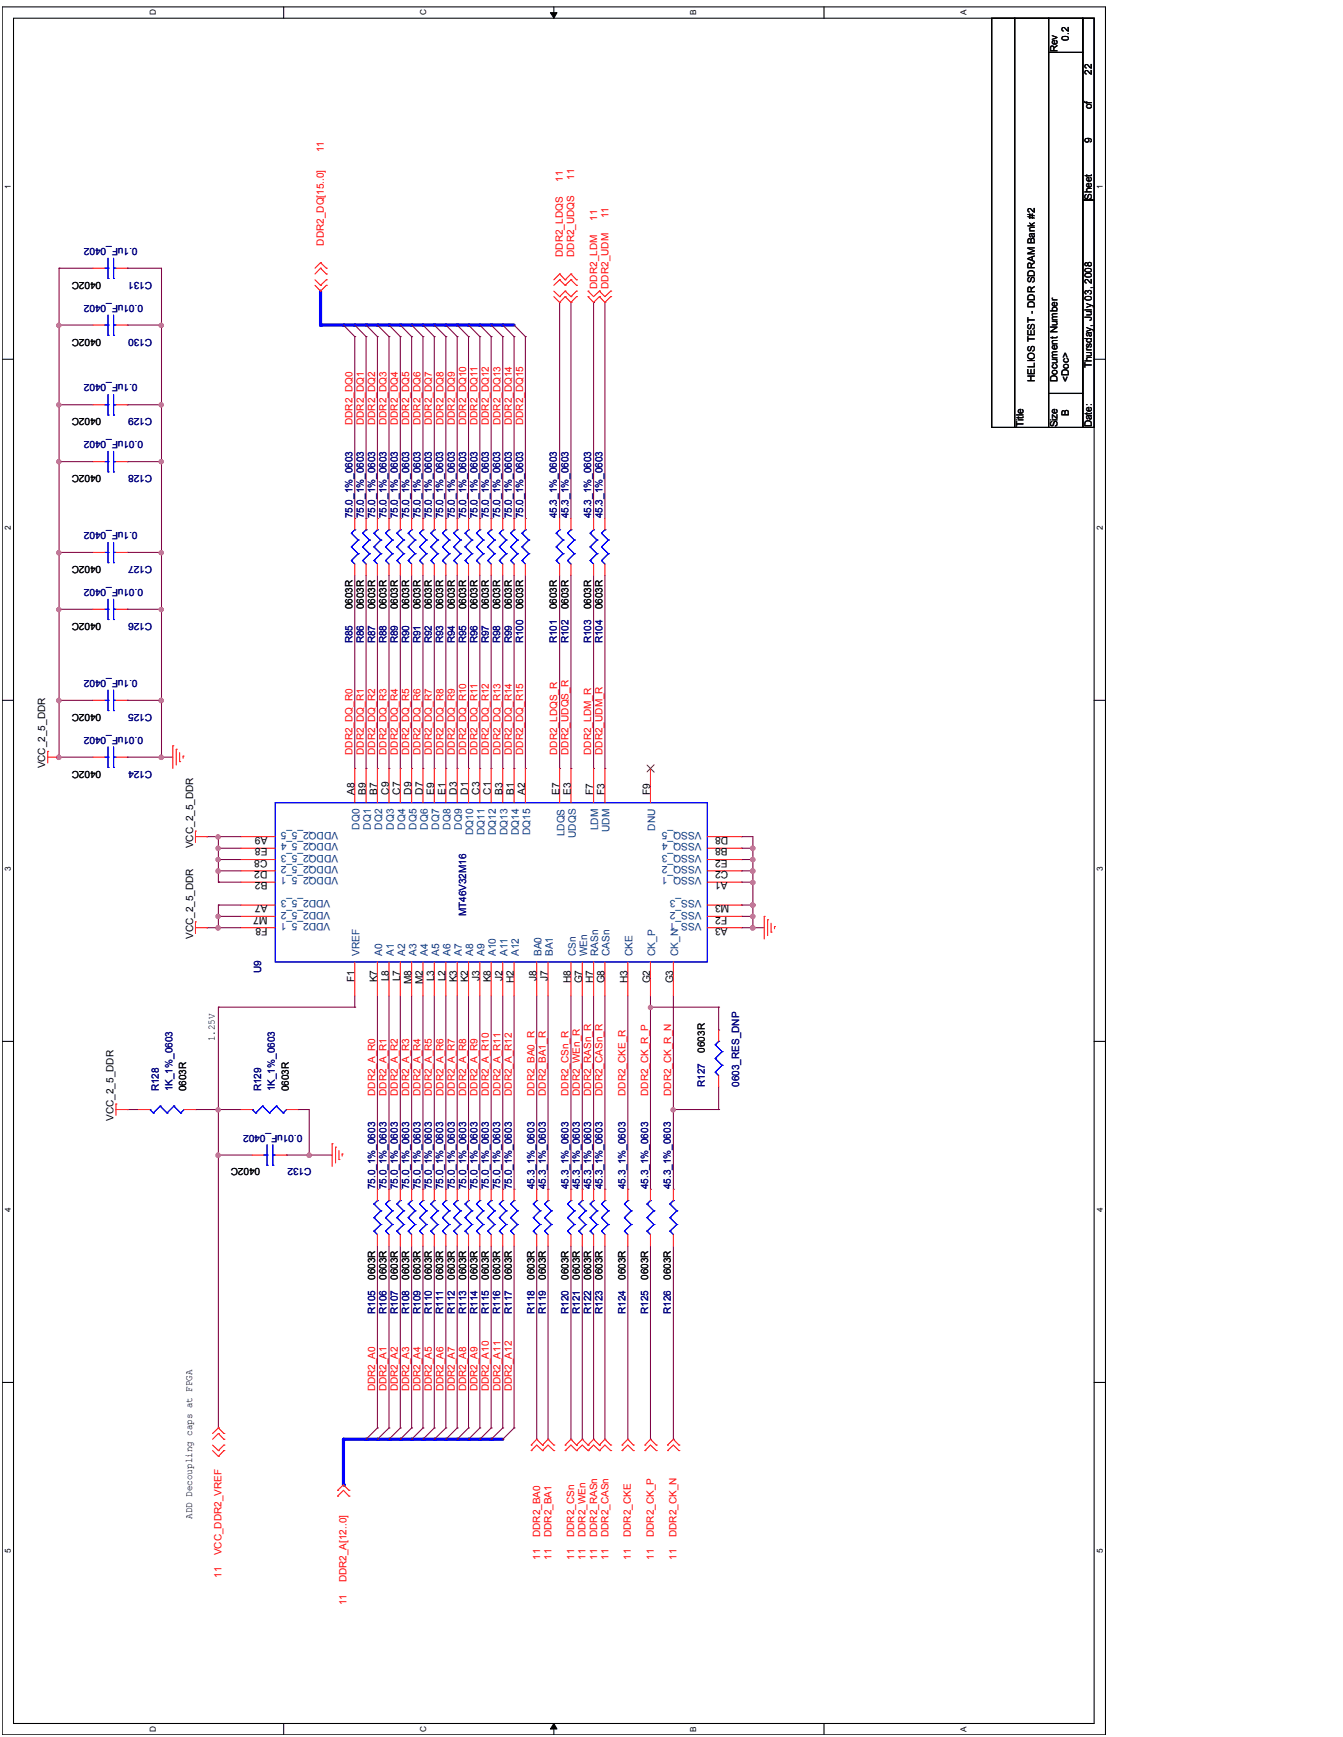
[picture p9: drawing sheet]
<svg xmlns="http://www.w3.org/2000/svg" width="216mm" height="279mm" viewBox="0 0 216 279" stroke-linecap="round" stroke-linejoin="round" font-family="sans-serif">
<defs><g id="words">
<g font-size="1.7">
<text x="57" y="127.8" transform="rotate(-90 57 127.8)">A8</text>
<text x="58.8" y="127.8" transform="rotate(-90 58.8 127.8)">B9</text>
<text x="60.6" y="127.8" transform="rotate(-90 60.6 127.8)">B7</text>
<text x="62.5" y="127.8" transform="rotate(-90 62.5 127.8)">C9</text>
<text x="64.3" y="127.8" transform="rotate(-90 64.3 127.8)">C7</text>
<text x="66.1" y="127.8" transform="rotate(-90 66.1 127.8)">D9</text>
<text x="68" y="127.8" transform="rotate(-90 68 127.8)">D7</text>
<text x="69.8" y="127.8" transform="rotate(-90 69.8 127.8)">E9</text>
<text x="71.6" y="127.8" transform="rotate(-90 71.6 127.8)">E1</text>
<text x="73.5" y="127.8" transform="rotate(-90 73.5 127.8)">D3</text>
<text x="75.3" y="127.8" transform="rotate(-90 75.3 127.8)">D1</text>
<text x="77.1" y="127.8" transform="rotate(-90 77.1 127.8)">C3</text>
<text x="78.9" y="127.8" transform="rotate(-90 78.9 127.8)">C1</text>
<text x="80.8" y="127.8" transform="rotate(-90 80.8 127.8)">B3</text>
<text x="82.6" y="127.8" transform="rotate(-90 82.6 127.8)">B1</text>
<text x="84.4" y="127.8" transform="rotate(-90 84.4 127.8)">A2</text>
<text x="89.9" y="127.8" transform="rotate(-90 89.9 127.8)">E7</text>
<text x="91.7" y="127.8" transform="rotate(-90 91.7 127.8)">E3</text>
<text x="95.4" y="127.8" transform="rotate(-90 95.4 127.8)">F7</text>
<text x="97.2" y="127.8" transform="rotate(-90 97.2 127.8)">F3</text>
<text x="104.5" y="127.8" transform="rotate(-90 104.5 127.8)">F9</text>
<text x="43" y="136.5" transform="rotate(-180 43 136.5)">E8</text>
<text x="43" y="134.6" transform="rotate(-180 43 134.6)">A9</text>
<text x="117" y="136.5" transform="rotate(-180 117 136.5)">B8</text>
<text x="117.1" y="134.6" transform="rotate(-180 117.1 134.6)">D8</text>
<text x="43" y="141.9" transform="rotate(-180 43 141.9)">B2</text>
<text x="43" y="140.1" transform="rotate(-180 43 140.1)">D2</text>
<text x="43" y="138.3" transform="rotate(-180 43 138.3)">C8</text>
<text x="117" y="138.3" transform="rotate(-180 117 138.3)">E2</text>
<text x="117" y="141.9" transform="rotate(-180 117 141.9)">A1</text>
<text x="117.1" y="140.1" transform="rotate(-180 117.1 140.1)">C2</text>
<text x="43" y="149.3" transform="rotate(-180 43 149.3)">F8</text>
<text x="43" y="147.4" transform="rotate(-180 43 147.4)">M7</text>
<text x="43" y="145.6" transform="rotate(-180 43 145.6)">A7</text>
<text x="116.9" y="147.4" transform="rotate(-180 116.9 147.4)">F2</text>
<text x="117" y="149.3" transform="rotate(-180 117 149.3)">A3</text>
<text x="117.2" y="145.6" transform="rotate(-180 117.2 145.6)">M3</text>
<text x="57" y="157.9" transform="rotate(-90 57 157.9)">F1</text>
<text x="60.6" y="158" transform="rotate(-90 60.6 158)">K7</text>
<text x="62.5" y="157.9" transform="rotate(-90 62.5 157.9)">L8</text>
<text x="64.3" y="157.9" transform="rotate(-90 64.3 157.9)">L7</text>
<text x="66.1" y="158.3" transform="rotate(-90 66.1 158.3)">M8</text>
<text x="68" y="158.3" transform="rotate(-90 68 158.3)">M2</text>
<text x="69.8" y="157.9" transform="rotate(-90 69.8 157.9)">L3</text>
<text x="71.6" y="157.9" transform="rotate(-90 71.6 157.9)">L2</text>
<text x="73.5" y="158" transform="rotate(-90 73.5 158)">K3</text>
<text x="75.3" y="158" transform="rotate(-90 75.3 158)">K2</text>
<text x="77.1" y="157.8" transform="rotate(-90 77.1 157.8)">J3</text>
<text x="78.9" y="158" transform="rotate(-90 78.9 158)">K8</text>
<text x="80.8" y="157.8" transform="rotate(-90 80.8 157.8)">J2</text>
<text x="82.6" y="158.1" transform="rotate(-90 82.6 158.1)">H2</text>
<text x="86.2" y="157.8" transform="rotate(-90 86.2 157.8)">J8</text>
<text x="88.1" y="157.8" transform="rotate(-90 88.1 157.8)">J7</text>
<text x="91.7" y="158.1" transform="rotate(-90 91.7 158.1)">H8</text>
<text x="93.6" y="158.2" transform="rotate(-90 93.6 158.2)">G7</text>
<text x="95.4" y="158.1" transform="rotate(-90 95.4 158.1)">H7</text>
<text x="97.2" y="158.2" transform="rotate(-90 97.2 158.2)">G8</text>
<text x="100.9" y="158.1" transform="rotate(-90 100.9 158.1)">H3</text>
<text x="104.5" y="158.2" transform="rotate(-90 104.5 158.2)">G2</text>
<text x="108.2" y="158.2" transform="rotate(-90 108.2 158.2)">G3</text>
</g>
<g font-size="1.7" fill="#004080">
<text x="54.4" y="137.5" transform="rotate(-180 54.4 137.5)">VDDQ2_5_3</text>
<text x="54.4" y="135.7" transform="rotate(-180 54.4 135.7)">VDDQ2_5_4</text>
<text x="54.4" y="133.8" transform="rotate(-180 54.4 133.8)">VDDQ2_5_5</text>
<text x="57.8" y="133.4" transform="rotate(-90 57.8 133.4)">DQ0</text>
<text x="59.6" y="133.4" transform="rotate(-90 59.6 133.4)">DQ1</text>
<text x="61.4" y="133.4" transform="rotate(-90 61.4 133.4)">DQ2</text>
<text x="63.3" y="133.4" transform="rotate(-90 63.3 133.4)">DQ3</text>
<text x="65.1" y="133.4" transform="rotate(-90 65.1 133.4)">DQ4</text>
<text x="66.9" y="133.4" transform="rotate(-90 66.9 133.4)">DQ5</text>
<text x="68.8" y="133.4" transform="rotate(-90 68.8 133.4)">DQ6</text>
<text x="70.6" y="133.4" transform="rotate(-90 70.6 133.4)">DQ7</text>
<text x="72.4" y="133.4" transform="rotate(-90 72.4 133.4)">DQ8</text>
<text x="74.3" y="133.4" transform="rotate(-90 74.3 133.4)">DQ9</text>
<text x="76.1" y="134.4" transform="rotate(-90 76.1 134.4)">DQ10</text>
<text x="77.9" y="134.4" transform="rotate(-90 77.9 134.4)">DQ11</text>
<text x="79.7" y="134.4" transform="rotate(-90 79.7 134.4)">DQ12</text>
<text x="81.6" y="134.4" transform="rotate(-90 81.6 134.4)">DQ13</text>
<text x="83.4" y="134.4" transform="rotate(-90 83.4 134.4)">DQ14</text>
<text x="85.2" y="134.4" transform="rotate(-90 85.2 134.4)">DQ15</text>
<text x="90.7" y="134.5" transform="rotate(-90 90.7 134.5)">LDQS</text>
<text x="92.5" y="134.8" transform="rotate(-90 92.5 134.8)">UDQS</text>
<text x="96.2" y="133.6" transform="rotate(-90 96.2 133.6)">LDM</text>
<text x="98" y="133.8" transform="rotate(-90 98 133.8)">UDM</text>
<text x="105.3" y="133.6" transform="rotate(-90 105.3 133.6)">DNU</text>
<text x="112.8" y="137.5" transform="rotate(-180 112.8 137.5)">VSSQ_3</text>
<text x="112.8" y="135.7" transform="rotate(-180 112.8 135.7)">VSSQ_4</text>
<text x="112.8" y="133.8" transform="rotate(-180 112.8 133.8)">VSSQ_5</text>
<text x="54.4" y="141.1" transform="rotate(-180 54.4 141.1)">VDDQ2_5_1</text>
<text x="54.4" y="139.3" transform="rotate(-180 54.4 139.3)">VDDQ2_5_2</text>
<text x="112.8" y="141.1" transform="rotate(-180 112.8 141.1)">VSSQ_1</text>
<text x="112.8" y="139.3" transform="rotate(-180 112.8 139.3)">VSSQ_2</text>
<text x="53.1" y="148.5" transform="rotate(-180 53.1 148.5)">VDD2_5_1</text>
<text x="53.1" y="146.6" transform="rotate(-180 53.1 146.6)">VDD2_5_2</text>
<text x="53.1" y="144.8" transform="rotate(-180 53.1 144.8)">VDD2_5_3</text>
<text x="112.8" y="148.5" transform="rotate(-180 112.8 148.5)">VSS_1</text>
<text x="112.8" y="146.6" transform="rotate(-180 112.8 146.6)">VSS_2</text>
<text x="112.8" y="144.8" transform="rotate(-180 112.8 144.8)">VSS_3</text>
<text x="57.8" y="153.8" transform="rotate(-90 57.8 153.8)">VREF</text>
<text x="61.4" y="153.8" transform="rotate(-90 61.4 153.8)">A0</text>
<text x="63.3" y="153.8" transform="rotate(-90 63.3 153.8)">A1</text>
<text x="65.1" y="153.8" transform="rotate(-90 65.1 153.8)">A2</text>
<text x="66.9" y="153.8" transform="rotate(-90 66.9 153.8)">A3</text>
<text x="68.8" y="153.8" transform="rotate(-90 68.8 153.8)">A4</text>
<text x="70.6" y="153.8" transform="rotate(-90 70.6 153.8)">A5</text>
<text x="72.4" y="153.8" transform="rotate(-90 72.4 153.8)">A6</text>
<text x="74.3" y="153.8" transform="rotate(-90 74.3 153.8)">A7</text>
<text x="76.1" y="153.8" transform="rotate(-90 76.1 153.8)">A8</text>
<text x="77.9" y="153.8" transform="rotate(-90 77.9 153.8)">A9</text>
<text x="79.7" y="153.8" transform="rotate(-90 79.7 153.8)">A10</text>
<text x="81.6" y="153.8" transform="rotate(-90 81.6 153.8)">A11</text>
<text x="83.4" y="153.8" transform="rotate(-90 83.4 153.8)">A12</text>
<text x="87" y="153.8" transform="rotate(-90 87 153.8)">BA0</text>
<text x="88.9" y="153.8" transform="rotate(-90 88.9 153.8)">BA1</text>
<text x="92.5" y="153.8" transform="rotate(-90 92.5 153.8)">CSn</text>
<text x="94.4" y="153.8" transform="rotate(-90 94.4 153.8)">WEn</text>
<text x="96.2" y="153.8" transform="rotate(-90 96.2 153.8)">RASn</text>
<text x="98" y="153.8" transform="rotate(-90 98 153.8)">CASn</text>
<text x="101.7" y="153.8" transform="rotate(-90 101.7 153.8)">CKE</text>
<text x="105.3" y="153.8" transform="rotate(-90 105.3 153.8)">CK_P</text>
<text x="109" y="153.8" transform="rotate(-90 109 153.8)">CK_N</text>
</g>
<g font-size="1.6">
<text x="170" y="8.4" transform="rotate(-90 170 8.4)">Rev</text>
<text x="171.8" y="6.6" transform="rotate(-90 171.8 6.6)">0.2</text>
<text x="175.5" y="17.6" transform="rotate(-90 175.5 17.6)">of</text>
<text x="175.5" y="12.1" transform="rotate(-90 175.5 12.1)">22</text>
<text x="175.5" y="23" transform="rotate(-90 175.5 23)">9</text>
<text x="175.5" y="32.2" transform="rotate(-90 175.5 32.2)">Sheet</text>
<text x="16.3" y="45.3" transform="rotate(-180 16.3 45.3)">0402C</text>
<text x="16.3" y="54.5" transform="rotate(-180 16.3 54.5)">0402C</text>
<text x="175.5" y="59.3" transform="rotate(-90 175.5 59.3)">Thursday, July 03, 2008</text>
<text x="166.4" y="61.4" transform="rotate(-90 166.4 61.4)">HELIOS TEST - DDR SDRAM Bank #2</text>
<text x="170" y="61.4" transform="rotate(-90 170 61.4)">Document Number</text>
<text x="171.8" y="61.4" transform="rotate(-90 171.8 61.4)">&lt;Doc&gt;</text>
<text x="16.3" y="67.3" transform="rotate(-180 16.3 67.3)">0402C</text>
<text x="164.6" y="68.8" transform="rotate(-90 164.6 68.8)">Title</text>
<text x="170" y="68.8" transform="rotate(-90 170 68.8)">Size</text>
<text x="171.8" y="66.9" transform="rotate(-90 171.8 66.9)">B</text>
<text x="175.5" y="68.8" transform="rotate(-90 175.5 68.8)">Date:</text>
<text x="16.3" y="76.4" transform="rotate(-180 16.3 76.4)">0402C</text>
<text x="16.3" y="91.1" transform="rotate(-180 16.3 91.1)">0402C</text>
<text x="16.3" y="100.2" transform="rotate(-180 16.3 100.2)">0402C</text>
<text x="56.7" y="98" transform="rotate(-90 56.7 98)">0603R</text>
<text x="58.5" y="98" transform="rotate(-90 58.5 98)">0603R</text>
<text x="60.3" y="98" transform="rotate(-90 60.3 98)">0603R</text>
<text x="62.1" y="98" transform="rotate(-90 62.1 98)">0603R</text>
<text x="64" y="98" transform="rotate(-90 64 98)">0603R</text>
<text x="65.8" y="98" transform="rotate(-90 65.8 98)">0603R</text>
<text x="67.6" y="98" transform="rotate(-90 67.6 98)">0603R</text>
<text x="69.4" y="98" transform="rotate(-90 69.4 98)">0603R</text>
<text x="71.3" y="98" transform="rotate(-90 71.3 98)">0603R</text>
<text x="73.1" y="98" transform="rotate(-90 73.1 98)">0603R</text>
<text x="74.9" y="98" transform="rotate(-90 74.9 98)">0603R</text>
<text x="76.8" y="98" transform="rotate(-90 76.8 98)">0603R</text>
<text x="78.6" y="98" transform="rotate(-90 78.6 98)">0603R</text>
<text x="80.4" y="98" transform="rotate(-90 80.4 98)">0603R</text>
<text x="82.3" y="98" transform="rotate(-90 82.3 98)">0603R</text>
<text x="84.1" y="98" transform="rotate(-90 84.1 98)">0603R</text>
<text x="89.5" y="98" transform="rotate(-90 89.5 98)">0603R</text>
<text x="91.4" y="98" transform="rotate(-90 91.4 98)">0603R</text>
<text x="95" y="98" transform="rotate(-90 95 98)">0603R</text>
<text x="96.9" y="98" transform="rotate(-90 96.9 98)">0603R</text>
<text x="16.3" y="114.8" transform="rotate(-180 16.3 114.8)">0402C</text>
<text x="7.3" y="123.6" transform="rotate(-90 7.3 123.6)">VCC_2_5_DDR</text>
<text x="16.3" y="124" transform="rotate(-180 16.3 124)">0402C</text>
<text x="31" y="136.4" transform="rotate(-90 31 136.4)">VCC_2_5_DDR</text>
<text x="31" y="151" transform="rotate(-90 31 151)">VCC_2_5_DDR</text>
<text x="34.5" y="167.5" transform="rotate(-90 34.5 167.5)">1.25V</text>
<text x="113.3" y="169.3" transform="rotate(-90 113.3 169.3)">0603R</text>
<text x="29.9" y="175.6" transform="rotate(-90 29.9 175.6)">0603R</text>
<text x="46.4" y="175.6" transform="rotate(-90 46.4 175.6)">0603R</text>
<text x="18.3" y="180.3" transform="rotate(-90 18.3 180.3)">VCC_2_5_DDR</text>
<text x="41.8" y="188" transform="rotate(-180 41.8 188)">0402C</text>
<text x="60.3" y="205.9" transform="rotate(-90 60.3 205.9)">0603R</text>
<text x="62.1" y="205.9" transform="rotate(-90 62.1 205.9)">0603R</text>
<text x="64" y="205.9" transform="rotate(-90 64 205.9)">0603R</text>
<text x="65.8" y="205.9" transform="rotate(-90 65.8 205.9)">0603R</text>
<text x="67.6" y="205.9" transform="rotate(-90 67.6 205.9)">0603R</text>
<text x="69.4" y="205.9" transform="rotate(-90 69.4 205.9)">0603R</text>
<text x="71.3" y="205.9" transform="rotate(-90 71.3 205.9)">0603R</text>
<text x="73.1" y="205.9" transform="rotate(-90 73.1 205.9)">0603R</text>
<text x="74.9" y="205.9" transform="rotate(-90 74.9 205.9)">0603R</text>
<text x="76.8" y="205.9" transform="rotate(-90 76.8 205.9)">0603R</text>
<text x="78.6" y="205.9" transform="rotate(-90 78.6 205.9)">0603R</text>
<text x="80.4" y="205.9" transform="rotate(-90 80.4 205.9)">0603R</text>
<text x="82.3" y="205.9" transform="rotate(-90 82.3 205.9)">0603R</text>
<text x="85.9" y="205.9" transform="rotate(-90 85.9 205.9)">0603R</text>
<text x="87.7" y="205.9" transform="rotate(-90 87.7 205.9)">0603R</text>
<text x="91.4" y="205.9" transform="rotate(-90 91.4 205.9)">0603R</text>
<text x="93.2" y="205.9" transform="rotate(-90 93.2 205.9)">0603R</text>
<text x="95" y="205.9" transform="rotate(-90 95 205.9)">0603R</text>
<text x="96.9" y="205.9" transform="rotate(-90 96.9 205.9)">0603R</text>
<text x="100.5" y="205.9" transform="rotate(-90 100.5 205.9)">0603R</text>
<text x="104.2" y="205.9" transform="rotate(-90 104.2 205.9)">0603R</text>
<text x="107.8" y="205.9" transform="rotate(-90 107.8 205.9)">0603R</text>
<text x="30.9" y="244.3" transform="rotate(-90 30.9 244.3)">ADD Decoupling caps at FPGA</text>
</g>
<g font-size="1.6" fill="#f00">
<text x="52.1" y="24.5" transform="rotate(-90 52.1 24.5)">11</text>
<text x="90.5" y="29.3" transform="rotate(-90 90.5 29.3)">11</text>
<text x="92.3" y="28.9" transform="rotate(-90 92.3 28.9)">11</text>
<text x="96" y="35.5" transform="rotate(-90 96 35.5)">11</text>
<text x="97.8" y="35.1" transform="rotate(-90 97.8 35.1)">11</text>
<text x="52.1" y="39.5" transform="rotate(-90 52.1 39.5)">DDR2_DQ[15..0]</text>
<text x="90.5" y="41.3" transform="rotate(-90 90.5 41.3)">DDR2_LDQS</text>
<text x="92.3" y="41.3" transform="rotate(-90 92.3 41.3)">DDR2_UDQS</text>
<text x="96" y="46.4" transform="rotate(-90 96 46.4)">DDR2_LDM</text>
<text x="97.8" y="46.4" transform="rotate(-90 97.8 46.4)">DDR2_UDM</text>
<text x="56.7" y="68.4" transform="rotate(-90 56.7 68.4)">DDR2_DQ0</text>
<text x="58.5" y="68.4" transform="rotate(-90 58.5 68.4)">DDR2_DQ1</text>
<text x="60.3" y="68.4" transform="rotate(-90 60.3 68.4)">DDR2_DQ2</text>
<text x="62.2" y="68.4" transform="rotate(-90 62.2 68.4)">DDR2_DQ3</text>
<text x="64" y="68.4" transform="rotate(-90 64 68.4)">DDR2_DQ4</text>
<text x="65.8" y="68.4" transform="rotate(-90 65.8 68.4)">DDR2_DQ5</text>
<text x="67.6" y="68.4" transform="rotate(-90 67.6 68.4)">DDR2_DQ6</text>
<text x="69.4" y="68.4" transform="rotate(-90 69.4 68.4)">DDR2_DQ7</text>
<text x="71.3" y="68.4" transform="rotate(-90 71.3 68.4)">DDR2_DQ8</text>
<text x="73.1" y="68.4" transform="rotate(-90 73.1 68.4)">DDR2_DQ9</text>
<text x="74.9" y="68.4" transform="rotate(-90 74.9 68.4)">DDR2_DQ10</text>
<text x="76.8" y="68.4" transform="rotate(-90 76.8 68.4)">DDR2_DQ11</text>
<text x="78.6" y="68.4" transform="rotate(-90 78.6 68.4)">DDR2_DQ12</text>
<text x="80.4" y="68.4" transform="rotate(-90 80.4 68.4)">DDR2_DQ13</text>
<text x="82.3" y="68.4" transform="rotate(-90 82.3 68.4)">DDR2_DQ14</text>
<text x="84.1" y="68.4" transform="rotate(-90 84.1 68.4)">DDR2_DQ15</text>
<text x="56.7" y="121.4" transform="rotate(-90 56.7 121.4)">DDR2_DQ_R0</text>
<text x="58.5" y="121.4" transform="rotate(-90 58.5 121.4)">DDR2_DQ_R1</text>
<text x="60.3" y="121.4" transform="rotate(-90 60.3 121.4)">DDR2_DQ_R2</text>
<text x="62.2" y="121.4" transform="rotate(-90 62.2 121.4)">DDR2_DQ_R3</text>
<text x="64" y="121.4" transform="rotate(-90 64 121.4)">DDR2_DQ_R4</text>
<text x="65.8" y="121.4" transform="rotate(-90 65.8 121.4)">DDR2_DQ_R5</text>
<text x="67.6" y="121.4" transform="rotate(-90 67.6 121.4)">DDR2_DQ_R6</text>
<text x="69.4" y="121.4" transform="rotate(-90 69.4 121.4)">DDR2_DQ_R7</text>
<text x="71.3" y="121.4" transform="rotate(-90 71.3 121.4)">DDR2_DQ_R8</text>
<text x="73.1" y="121.4" transform="rotate(-90 73.1 121.4)">DDR2_DQ_R9</text>
<text x="74.9" y="121.4" transform="rotate(-90 74.9 121.4)">DDR2_DQ_R10</text>
<text x="76.8" y="121.4" transform="rotate(-90 76.8 121.4)">DDR2_DQ_R11</text>
<text x="78.6" y="121.4" transform="rotate(-90 78.6 121.4)">DDR2_DQ_R12</text>
<text x="80.4" y="121.4" transform="rotate(-90 80.4 121.4)">DDR2_DQ_R13</text>
<text x="82.3" y="121.4" transform="rotate(-90 82.3 121.4)">DDR2_DQ_R14</text>
<text x="84.1" y="121.4" transform="rotate(-90 84.1 121.4)">DDR2_DQ_R15</text>
<text x="89.6" y="121.4" transform="rotate(-90 89.6 121.4)">DDR2_LDQS_R</text>
<text x="91.4" y="121.4" transform="rotate(-90 91.4 121.4)">DDR2_UDQS_R</text>
<text x="95" y="121.4" transform="rotate(-90 95 121.4)">DDR2_LDM_R</text>
<text x="96.9" y="121.4" transform="rotate(-90 96.9 121.4)">DDR2_UDM_R</text>
<text x="60.3" y="176.3" transform="rotate(-90 60.3 176.3)">DDR2_A_R0</text>
<text x="62.2" y="176.3" transform="rotate(-90 62.2 176.3)">DDR2_A_R1</text>
<text x="64" y="176.3" transform="rotate(-90 64 176.3)">DDR2_A_R2</text>
<text x="65.8" y="176.3" transform="rotate(-90 65.8 176.3)">DDR2_A_R3</text>
<text x="67.6" y="176.3" transform="rotate(-90 67.6 176.3)">DDR2_A_R4</text>
<text x="69.4" y="176.3" transform="rotate(-90 69.4 176.3)">DDR2_A_R5</text>
<text x="71.3" y="176.3" transform="rotate(-90 71.3 176.3)">DDR2_A_R6</text>
<text x="73.1" y="176.3" transform="rotate(-90 73.1 176.3)">DDR2_A_R7</text>
<text x="74.9" y="176.3" transform="rotate(-90 74.9 176.3)">DDR2_A_R8</text>
<text x="76.8" y="176.3" transform="rotate(-90 76.8 176.3)">DDR2_A_R9</text>
<text x="78.6" y="176.3" transform="rotate(-90 78.6 176.3)">DDR2_A_R10</text>
<text x="80.4" y="176.3" transform="rotate(-90 80.4 176.3)">DDR2_A_R11</text>
<text x="82.3" y="176.3" transform="rotate(-90 82.3 176.3)">DDR2_A_R12</text>
<text x="85.9" y="176.3" transform="rotate(-90 85.9 176.3)">DDR2_BA0_R</text>
<text x="87.7" y="176.3" transform="rotate(-90 87.7 176.3)">DDR2_BA1_R</text>
<text x="91.4" y="176.3" transform="rotate(-90 91.4 176.3)">DDR2_CSn_R</text>
<text x="93.2" y="176.3" transform="rotate(-90 93.2 176.3)">DDR2_WEn_R</text>
<text x="95" y="176.3" transform="rotate(-90 95 176.3)">DDR2_RASn_R</text>
<text x="96.9" y="176.3" transform="rotate(-90 96.9 176.3)">DDR2_CASn_R</text>
<text x="100.5" y="176.3" transform="rotate(-90 100.5 176.3)">DDR2_CKE_R</text>
<text x="104.2" y="176.3" transform="rotate(-90 104.2 176.3)">DDR2_CK_R_P</text>
<text x="107.9" y="176.3" transform="rotate(-90 107.9 176.3)">DDR2_CK_R_N</text>
<text x="60.3" y="223.8" transform="rotate(-90 60.3 223.8)">DDR2_A0</text>
<text x="62.2" y="223.8" transform="rotate(-90 62.2 223.8)">DDR2_A1</text>
<text x="64" y="223.8" transform="rotate(-90 64 223.8)">DDR2_A2</text>
<text x="65.8" y="223.8" transform="rotate(-90 65.8 223.8)">DDR2_A3</text>
<text x="67.6" y="223.8" transform="rotate(-90 67.6 223.8)">DDR2_A4</text>
<text x="69.4" y="223.8" transform="rotate(-90 69.4 223.8)">DDR2_A5</text>
<text x="71.3" y="223.8" transform="rotate(-90 71.3 223.8)">DDR2_A6</text>
<text x="73.1" y="223.8" transform="rotate(-90 73.1 223.8)">DDR2_A7</text>
<text x="74.9" y="223.8" transform="rotate(-90 74.9 223.8)">DDR2_A8</text>
<text x="76.8" y="223.8" transform="rotate(-90 76.8 223.8)">DDR2_A9</text>
<text x="78.6" y="223.8" transform="rotate(-90 78.6 223.8)">DDR2_A10</text>
<text x="80.4" y="223.8" transform="rotate(-90 80.4 223.8)">DDR2_A11</text>
<text x="82.3" y="223.8" transform="rotate(-90 82.3 223.8)">DDR2_A12</text>
<text x="35.6" y="250.2" transform="rotate(-90 35.6 250.2)">VCC_DDR2_VREF</text>
<text x="86.8" y="250.9" transform="rotate(-90 86.8 250.9)">11</text>
<text x="86.8" y="247.3" transform="rotate(-90 86.8 247.3)">DDR2_BA0</text>
<text x="88.7" y="250.9" transform="rotate(-90 88.7 250.9)">11</text>
<text x="88.7" y="247.3" transform="rotate(-90 88.7 247.3)">DDR2_BA1</text>
<text x="92.3" y="250.9" transform="rotate(-90 92.3 250.9)">11</text>
<text x="92.3" y="247.3" transform="rotate(-90 92.3 247.3)">DDR2_CSn</text>
<text x="94.1" y="250.9" transform="rotate(-90 94.1 250.9)">11</text>
<text x="94.1" y="247.3" transform="rotate(-90 94.1 247.3)">DDR2_WEn</text>
<text x="96" y="250.9" transform="rotate(-90 96 250.9)">11</text>
<text x="96" y="247.3" transform="rotate(-90 96 247.3)">DDR2_RASn</text>
<text x="97.8" y="250.9" transform="rotate(-90 97.8 250.9)">11</text>
<text x="97.8" y="247.3" transform="rotate(-90 97.8 247.3)">DDR2_CASn</text>
<text x="101.4" y="250.9" transform="rotate(-90 101.4 250.9)">11</text>
<text x="101.4" y="247.3" transform="rotate(-90 101.4 247.3)">DDR2_CKE</text>
<text x="105.1" y="250.9" transform="rotate(-90 105.1 250.9)">11</text>
<text x="105.1" y="247.3" transform="rotate(-90 105.1 247.3)">DDR2_CK_P</text>
<text x="108.8" y="250.9" transform="rotate(-90 108.8 250.9)">11</text>
<text x="108.8" y="247.3" transform="rotate(-90 108.8 247.3)">DDR2_CK_N</text>
<text x="35.6" y="253.8" transform="rotate(-90 35.6 253.8)">11</text>
<text x="55.7" y="254.5" transform="rotate(-90 55.7 254.5)">DDR2_A[12..0]</text>
<text x="55.7" y="258.2" transform="rotate(-90 55.7 258.2)">11</text>
</g>
<g font-size="1.6" fill="#000080">
<text x="22.1" y="39.8" transform="rotate(-180 22.1 39.8)">0.1uF_0402</text>
<text x="24.5" y="45.3" transform="rotate(-180 24.5 45.3)">C131</text>
<text x="23" y="49" transform="rotate(-180 23 49)">0.01uF_0402</text>
<text x="24.5" y="54.5" transform="rotate(-180 24.5 54.5)">C130</text>
<text x="22.1" y="61.8" transform="rotate(-180 22.1 61.8)">0.1uF_0402</text>
<text x="23" y="71" transform="rotate(-180 23 71)">0.01uF_0402</text>
<text x="24.5" y="67.3" transform="rotate(-180 24.5 67.3)">C129</text>
<text x="24.5" y="76.4" transform="rotate(-180 24.5 76.4)">C128</text>
<text x="56.7" y="83.4" transform="rotate(-90 56.7 83.4)">75.0_1%_0603</text>
<text x="58.5" y="83.4" transform="rotate(-90 58.5 83.4)">75.0_1%_0603</text>
<text x="60.3" y="83.4" transform="rotate(-90 60.3 83.4)">75.0_1%_0603</text>
<text x="62.1" y="83.4" transform="rotate(-90 62.1 83.4)">75.0_1%_0603</text>
<text x="64" y="83.4" transform="rotate(-90 64 83.4)">75.0_1%_0603</text>
<text x="65.8" y="83.4" transform="rotate(-90 65.8 83.4)">75.0_1%_0603</text>
<text x="67.6" y="83.4" transform="rotate(-90 67.6 83.4)">75.0_1%_0603</text>
<text x="69.4" y="83.4" transform="rotate(-90 69.4 83.4)">75.0_1%_0603</text>
<text x="71.3" y="83.4" transform="rotate(-90 71.3 83.4)">75.0_1%_0603</text>
<text x="73.1" y="83.4" transform="rotate(-90 73.1 83.4)">75.0_1%_0603</text>
<text x="74.9" y="83.4" transform="rotate(-90 74.9 83.4)">75.0_1%_0603</text>
<text x="76.8" y="83.4" transform="rotate(-90 76.8 83.4)">75.0_1%_0603</text>
<text x="78.6" y="83.4" transform="rotate(-90 78.6 83.4)">75.0_1%_0603</text>
<text x="80.4" y="83.4" transform="rotate(-90 80.4 83.4)">75.0_1%_0603</text>
<text x="82.3" y="83.4" transform="rotate(-90 82.3 83.4)">75.0_1%_0603</text>
<text x="84.1" y="83.4" transform="rotate(-90 84.1 83.4)">75.0_1%_0603</text>
<text x="89.5" y="83.4" transform="rotate(-90 89.5 83.4)">45.3_1%_0603</text>
<text x="91.4" y="83.4" transform="rotate(-90 91.4 83.4)">45.3_1%_0603</text>
<text x="95" y="83.4" transform="rotate(-90 95 83.4)">45.3_1%_0603</text>
<text x="96.9" y="83.4" transform="rotate(-90 96.9 83.4)">45.3_1%_0603</text>
<text x="22.1" y="85.6" transform="rotate(-180 22.1 85.6)">0.1uF_0402</text>
<text x="23" y="94.7" transform="rotate(-180 23 94.7)">0.01uF_0402</text>
<text x="24.5" y="91.1" transform="rotate(-180 24.5 91.1)">C127</text>
<text x="24.5" y="100.2" transform="rotate(-180 24.5 100.2)">C126</text>
<text x="56.7" y="103.5" transform="rotate(-90 56.7 103.5)">R85</text>
<text x="58.5" y="103.5" transform="rotate(-90 58.5 103.5)">R86</text>
<text x="60.3" y="103.5" transform="rotate(-90 60.3 103.5)">R87</text>
<text x="62.1" y="103.5" transform="rotate(-90 62.1 103.5)">R88</text>
<text x="64" y="103.5" transform="rotate(-90 64 103.5)">R89</text>
<text x="65.8" y="103.5" transform="rotate(-90 65.8 103.5)">R90</text>
<text x="67.6" y="103.5" transform="rotate(-90 67.6 103.5)">R91</text>
<text x="69.4" y="103.5" transform="rotate(-90 69.4 103.5)">R92</text>
<text x="71.3" y="103.5" transform="rotate(-90 71.3 103.5)">R93</text>
<text x="73.1" y="103.5" transform="rotate(-90 73.1 103.5)">R94</text>
<text x="74.9" y="103.5" transform="rotate(-90 74.9 103.5)">R95</text>
<text x="76.8" y="103.5" transform="rotate(-90 76.8 103.5)">R96</text>
<text x="78.6" y="103.5" transform="rotate(-90 78.6 103.5)">R97</text>
<text x="80.4" y="103.5" transform="rotate(-90 80.4 103.5)">R98</text>
<text x="82.3" y="103.5" transform="rotate(-90 82.3 103.5)">R99</text>
<text x="84.1" y="103.5" transform="rotate(-90 84.1 103.5)">R100</text>
<text x="89.5" y="103.5" transform="rotate(-90 89.5 103.5)">R101</text>
<text x="91.4" y="103.5" transform="rotate(-90 91.4 103.5)">R102</text>
<text x="95" y="103.5" transform="rotate(-90 95 103.5)">R103</text>
<text x="96.9" y="103.5" transform="rotate(-90 96.9 103.5)">R104</text>
<text x="22.1" y="109.3" transform="rotate(-180 22.1 109.3)">0.1uF_0402</text>
<text x="23" y="118.5" transform="rotate(-180 23 118.5)">0.01uF_0402</text>
<text x="24.5" y="114.8" transform="rotate(-180 24.5 114.8)">C125</text>
<text x="24.5" y="124" transform="rotate(-180 24.5 124)">C124</text>
<text x="74.9" y="147.4" transform="rotate(-90 74.9 147.4)">MT46V32M16</text>
<text x="42" y="156.5" transform="rotate(-90 42 156.5)">U9</text>
<text x="25.5" y="175.6" transform="rotate(-90 25.5 175.6)">R128</text>
<text x="27.7" y="175.6" transform="rotate(-90 27.7 175.6)">1K_1%_0603</text>
<text x="42" y="175.6" transform="rotate(-90 42 175.6)">R129</text>
<text x="44.2" y="175.6" transform="rotate(-90 44.2 175.6)">1K_1%_0603</text>
<text x="113.3" y="174.8" transform="rotate(-90 113.3 174.8)">R127</text>
<text x="118.8" y="174.8" transform="rotate(-90 118.8 174.8)">0603_RES_DNP</text>
<text x="48.6" y="182.5" transform="rotate(-180 48.6 182.5)">0.01uF_0402</text>
<text x="50.1" y="188" transform="rotate(-180 50.1 188)">C132</text>
<text x="60.3" y="191.3" transform="rotate(-90 60.3 191.3)">75.0_1%_0603</text>
<text x="62.1" y="191.3" transform="rotate(-90 62.1 191.3)">75.0_1%_0603</text>
<text x="64" y="191.3" transform="rotate(-90 64 191.3)">75.0_1%_0603</text>
<text x="65.8" y="191.3" transform="rotate(-90 65.8 191.3)">75.0_1%_0603</text>
<text x="67.6" y="191.3" transform="rotate(-90 67.6 191.3)">75.0_1%_0603</text>
<text x="69.4" y="191.3" transform="rotate(-90 69.4 191.3)">75.0_1%_0603</text>
<text x="71.3" y="191.3" transform="rotate(-90 71.3 191.3)">75.0_1%_0603</text>
<text x="73.1" y="191.3" transform="rotate(-90 73.1 191.3)">75.0_1%_0603</text>
<text x="74.9" y="191.3" transform="rotate(-90 74.9 191.3)">75.0_1%_0603</text>
<text x="76.8" y="191.3" transform="rotate(-90 76.8 191.3)">75.0_1%_0603</text>
<text x="78.6" y="191.3" transform="rotate(-90 78.6 191.3)">75.0_1%_0603</text>
<text x="80.4" y="191.3" transform="rotate(-90 80.4 191.3)">75.0_1%_0603</text>
<text x="82.3" y="191.3" transform="rotate(-90 82.3 191.3)">75.0_1%_0603</text>
<text x="85.9" y="191.3" transform="rotate(-90 85.9 191.3)">45.3_1%_0603</text>
<text x="87.7" y="191.3" transform="rotate(-90 87.7 191.3)">45.3_1%_0603</text>
<text x="91.4" y="191.3" transform="rotate(-90 91.4 191.3)">45.3_1%_0603</text>
<text x="93.2" y="191.3" transform="rotate(-90 93.2 191.3)">45.3_1%_0603</text>
<text x="95" y="191.3" transform="rotate(-90 95 191.3)">45.3_1%_0603</text>
<text x="96.9" y="191.3" transform="rotate(-90 96.9 191.3)">45.3_1%_0603</text>
<text x="100.5" y="191.3" transform="rotate(-90 100.5 191.3)">45.3_1%_0603</text>
<text x="104.2" y="191.3" transform="rotate(-90 104.2 191.3)">45.3_1%_0603</text>
<text x="107.8" y="191.3" transform="rotate(-90 107.8 191.3)">45.3_1%_0603</text>
<text x="60.3" y="211.4" transform="rotate(-90 60.3 211.4)">R105</text>
<text x="62.1" y="211.4" transform="rotate(-90 62.1 211.4)">R106</text>
<text x="64" y="211.4" transform="rotate(-90 64 211.4)">R107</text>
<text x="65.8" y="211.4" transform="rotate(-90 65.8 211.4)">R108</text>
<text x="67.6" y="211.4" transform="rotate(-90 67.6 211.4)">R109</text>
<text x="69.4" y="211.4" transform="rotate(-90 69.4 211.4)">R110</text>
<text x="71.3" y="211.4" transform="rotate(-90 71.3 211.4)">R111</text>
<text x="73.1" y="211.4" transform="rotate(-90 73.1 211.4)">R112</text>
<text x="74.9" y="211.4" transform="rotate(-90 74.9 211.4)">R113</text>
<text x="76.8" y="211.4" transform="rotate(-90 76.8 211.4)">R114</text>
<text x="78.6" y="211.4" transform="rotate(-90 78.6 211.4)">R115</text>
<text x="80.4" y="211.4" transform="rotate(-90 80.4 211.4)">R116</text>
<text x="82.3" y="211.4" transform="rotate(-90 82.3 211.4)">R117</text>
<text x="85.9" y="211.4" transform="rotate(-90 85.9 211.4)">R118</text>
<text x="87.7" y="211.4" transform="rotate(-90 87.7 211.4)">R119</text>
<text x="91.4" y="211.4" transform="rotate(-90 91.4 211.4)">R120</text>
<text x="93.2" y="211.4" transform="rotate(-90 93.2 211.4)">R121</text>
<text x="95" y="211.4" transform="rotate(-90 95 211.4)">R122</text>
<text x="96.9" y="211.4" transform="rotate(-90 96.9 211.4)">R123</text>
<text x="100.5" y="211.4" transform="rotate(-90 100.5 211.4)">R124</text>
<text x="104.2" y="211.4" transform="rotate(-90 104.2 211.4)">R125</text>
<text x="107.8" y="211.4" transform="rotate(-90 107.8 211.4)">R126</text>
</g>
<g font-size="1.3">
<text x="25.1" y="2.5" transform="rotate(-90 25.1 2.5)">D</text>
<text x="68.5" y="2.5" transform="rotate(-90 68.5 2.5)">C</text>
<text x="111.9" y="2.5" transform="rotate(-90 111.9 2.5)">B</text>
<text x="155.4" y="2.5" transform="rotate(-90 155.4 2.5)">A</text>
<text x="1.7" y="30.4" transform="rotate(-90 1.7 30.4)">1</text>
<text x="177.3" y="30.4" transform="rotate(-90 177.3 30.4)">1</text>
<text x="1.7" y="85.2" transform="rotate(-90 1.7 85.2)">2</text>
<text x="177.3" y="85.2" transform="rotate(-90 177.3 85.2)">2</text>
<text x="1.7" y="140.1" transform="rotate(-90 1.7 140.1)">3</text>
<text x="177.3" y="140.1" transform="rotate(-90 177.3 140.1)">3</text>
<text x="1.7" y="194.9" transform="rotate(-90 1.7 194.9)">4</text>
<text x="177.3" y="194.9" transform="rotate(-90 177.3 194.9)">4</text>
<text x="1.7" y="249.8" transform="rotate(-90 1.7 249.8)">5</text>
<text x="177.3" y="249.8" transform="rotate(-90 177.3 249.8)">5</text>
<text x="25.1" y="278.6" transform="rotate(-90 25.1 278.6)">D</text>
<text x="68.5" y="278.6" transform="rotate(-90 68.5 278.6)">C</text>
<text x="111.9" y="278.6" transform="rotate(-90 111.9 278.6)">B</text>
<text x="155.4" y="278.6" transform="rotate(-90 155.4 278.6)">A</text>
</g>
</g></defs>
<path d="M.4 1.1h177.3v277.9h-177.3zM2.2 2.9h173.7v274.3h-173.7z" fill="none" stroke="#000" stroke-width=".17"/>
<g fill="#fff">
<path d="M.6 249.1h1.4v.7h-1.4z"/>
<path d="M176.1 249.1h1.5v.7h-1.5z"/>
</g>
<path d="M.4 222.4h1.8M175.9 222.4h1.8" fill="none" stroke="#000" stroke-width=".17"/>
<g fill="#fff">
<path d="M.6 194.2h1.4v.7h-1.4z"/>
<path d="M176.1 194.2h1.5v.7h-1.5z"/>
</g>
<path d="M.4 167.5h1.8M175.9 167.5h1.8" fill="none" stroke="#000" stroke-width=".17"/>
<g fill="#fff">
<path d="M.6 139.4h1.4v.7h-1.4z"/>
<path d="M176.1 139.4h1.5v.7h-1.5z"/>
</g>
<path d="M.4 112.6h1.8M175.9 112.6h1.8" fill="none" stroke="#000" stroke-width=".17"/>
<g fill="#fff">
<path d="M.6 84.5h1.4v.7h-1.4z"/>
<path d="M176.1 84.5h1.5v.7h-1.5z"/>
</g>
<path d="M.4 57.8h1.8M175.9 57.8h1.8" fill="none" stroke="#000" stroke-width=".17"/>
<g fill="#fff">
<path d="M.6 29.6h1.4v.8h-1.4z"/>
<path d="M176.1 29.6h1.5v.8h-1.5z"/>
<path d="M23.9 277.7h1.5v.9h-1.5z"/>
<path d="M23.9 1.5h1.5v1h-1.5z"/>
<path d="M67.3 277.7h1.5v.9h-1.5z"/>
<path d="M67.3 1.5h1.5v1h-1.5z"/>
</g>
<path d="M45.6 1.1v1.8M45.6 277.2v1.8" fill="none" stroke="#000" stroke-width=".17"/>
<g fill="#fff">
<path d="M110.7 277.7h1.5v.9h-1.5z"/>
<path d="M110.7 1.6h1.5v.9h-1.5z"/>
</g>
<path d="M89 1.1v1.8M89 277.2v1.8" fill="none" stroke="#000" stroke-width=".17"/>
<path d="M88.5 2h1l-.5 .9zM89 277.2l.5 .9h-1z" fill="#000"/>
<path d="M88.5 2h1l-.5 .9zM89 277.2l.5 .9h-1z" fill="none" stroke="#000" stroke-width=".16"/>
<g fill="#fff">
<path d="M154.2 277.7h1.5v.9h-1.5z"/>
<path d="M154.2 1.6h1.5v.9h-1.5z"/>
</g>
<path d="M132.5 1.1v1.8M132.5 277.2v1.8" fill="none" stroke="#000" stroke-width=".17"/>
<path d="M20.5 98h.1M20.5 98h5.5v14.6M26 112.6h.1" fill="none" stroke="#800040" stroke-width=".17"/>
<circle cx="25.9" cy="112.7" r=".36" fill="#f0f"/>
<circle cx="25.9" cy="112.7" r=".36" fill="none" stroke="#f0f" stroke-width=".17"/>
<path d="M20.5 88.9h.1M20.5 88.9h5.5v9.1M26 98h.1" fill="none" stroke="#800040" stroke-width=".17"/>
<circle cx="25.9" cy="98" r=".34" fill="#f0f"/>
<circle cx="25.9" cy="98" r=".34" fill="none" stroke="#f0f" stroke-width=".17"/>
<path d="M20.5 74.3h.1M20.5 74.3h5.5v14.6M26 88.9h.1" fill="none" stroke="#800040" stroke-width=".17"/>
<circle cx="25.9" cy="88.9" r=".34" fill="#f0f"/>
<circle cx="25.9" cy="88.9" r=".34" fill="none" stroke="#f0f" stroke-width=".17"/>
<path d="M26 52.3h.1M26 43.1v9.2M20.5 65.1h.1M20.5 65.1h5.5" fill="none" stroke="#800040" stroke-width=".17"/>
<circle cx="25.9" cy="52.3" r=".34" fill="#f0f"/>
<circle cx="25.9" cy="52.3" r=".34" fill="none" stroke="#f0f" stroke-width=".17"/>
<path d="M20.5 52.3h.1M20.5 52.3h5.5M9.5 121.8h.1M9.5 121.8h5.5M26 121.8h.1M26 121.8h1.8" fill="none" stroke="#800040" stroke-width=".17"/>
<circle cx="9.4" cy="121.8" r=".36" fill="#f0f"/>
<circle cx="9.4" cy="121.8" r=".36" fill="none" stroke="#f0f" stroke-width=".17"/>
<path d="M9.5 98v23.8M9.5 112.6h.1M9.5 112.6h5.5M9.5 121.8h.1" fill="none" stroke="#800040" stroke-width=".17"/>
<circle cx="9.4" cy="98" r=".34" fill="#f0f"/>
<circle cx="9.4" cy="98" r=".34" fill="none" stroke="#f0f" stroke-width=".17"/>
<circle cx="9.4" cy="112.7" r=".36" fill="#f0f"/>
<circle cx="9.4" cy="112.7" r=".36" fill="none" stroke="#f0f" stroke-width=".17"/>
<path d="M9.5 74.3v23.7M9.5 98h.1M9.5 88.9h.1M9.5 98h5.5M9.5 88.9h5.5" fill="none" stroke="#800040" stroke-width=".17"/>
<circle cx="9.4" cy="74.3" r=".34" fill="#f0f"/>
<circle cx="9.4" cy="74.3" r=".34" fill="none" stroke="#f0f" stroke-width=".17"/>
<circle cx="9.4" cy="88.9" r=".34" fill="#f0f"/>
<circle cx="9.4" cy="88.9" r=".34" fill="none" stroke="#f0f" stroke-width=".17"/>
<path d="M9.5 52.3h.1M9.5 52.3h5.5M9.5 43.1v9.2M9.5 74.3h.1M9.5 65.1h.1M9.5 74.3h5.5M9.5 65.1h5.5" fill="none" stroke="#800040" stroke-width=".17"/>
<circle cx="9.4" cy="52.3" r=".34" fill="#f0f"/>
<circle cx="9.4" cy="52.3" r=".34" fill="none" stroke="#f0f" stroke-width=".17"/>
<path d="M9.5 43.1h.1M9.5 43.1h5.5M26 74.3h.1M26 65.1v9.2" fill="none" stroke="#800040" stroke-width=".17"/>
<circle cx="25.9" cy="74.3" r=".34" fill="#f0f"/>
<circle cx="25.9" cy="74.3" r=".34" fill="none" stroke="#f0f" stroke-width=".17"/>
<path d="M9.5 52.3v12.8M9.5 65.1h.1" fill="none" stroke="#800040" stroke-width=".17"/>
<circle cx="9.4" cy="65.1" r=".34" fill="#f0f"/>
<circle cx="9.4" cy="65.1" r=".34" fill="none" stroke="#f0f" stroke-width=".17"/>
<path d="M26 52.3v12.8M26 65.1h.1" fill="none" stroke="#800040" stroke-width=".17"/>
<circle cx="25.9" cy="65.1" r=".34" fill="#f0f"/>
<circle cx="25.9" cy="65.1" r=".34" fill="none" stroke="#f0f" stroke-width=".17"/>
<path d="M20.5 43.1h.1M20.5 43.1h5.5M9.5 74.3h.1M9.5 65.1v9.2M20.5 121.8h.1M20.5 121.8h5.5" fill="none" stroke="#800040" stroke-width=".17"/>
<circle cx="25.9" cy="121.8" r=".36" fill="#f0f"/>
<circle cx="25.9" cy="121.8" r=".36" fill="none" stroke="#f0f" stroke-width=".17"/>
<path d="M20.5 112.6h.1M20.5 112.6h5.5v9.2M26 121.8h.1M35.1 138.3h.1M35.1 136.4v1.9" fill="none" stroke="#800040" stroke-width=".17"/>
<circle cx="35.1" cy="138.3" r=".34" fill="#f0f"/>
<circle cx="35.1" cy="138.3" r=".34" fill="none" stroke="#f0f" stroke-width=".17"/>
<path d="M33.2 134.6h.1M33.2 134.6h1.9" fill="none" stroke="#800040" stroke-width=".17"/>
<circle cx="35.1" cy="134.6" r=".34" fill="#f0f"/>
<circle cx="35.1" cy="134.6" r=".34" fill="none" stroke="#f0f" stroke-width=".17"/>
<path d="M35.1 149.2h.1M35.1 149.2h3.6" fill="none" stroke="#800040" stroke-width=".17"/>
<circle cx="35.1" cy="149.2" r=".36" fill="#f0f"/>
<circle cx="35.1" cy="149.2" r=".36" fill="none" stroke="#f0f" stroke-width=".17"/>
<path d="M35.1 147.4h.1M35.1 149.2h.1M35.1 147.4h3.6M35.1 147.4v1.8" fill="none" stroke="#800040" stroke-width=".17"/>
<circle cx="35.1" cy="147.4" r=".34" fill="#f0f"/>
<circle cx="35.1" cy="147.4" r=".34" fill="none" stroke="#f0f" stroke-width=".17"/>
<path d="M35.1 134.6h.1M35.1 136.4h.1M35.1 134.6v1.8M35.1 134.6h3.6M35.1 136.4h3.6M35.1 145.6h.1M35.1 147.4h.1M35.1 141.9h.1M35.1 145.6h3.6M35.1 140.1v1.8M35.1 145.6v1.8M35.1 141.9h3.6" fill="none" stroke="#800040" stroke-width=".17"/>
<circle cx="35.1" cy="136.4" r=".34" fill="#f0f"/>
<circle cx="35.1" cy="136.4" r=".34" fill="none" stroke="#f0f" stroke-width=".17"/>
<path d="M35.1 138.3h.1M35.1 138.3h3.6M35.1 138.3v1.8M35.1 140.1h.1M35.1 140.1h3.6" fill="none" stroke="#800040" stroke-width=".17"/>
<circle cx="35.1" cy="140.1" r=".36" fill="#f0f"/>
<circle cx="35.1" cy="140.1" r=".36" fill="none" stroke="#f0f" stroke-width=".17"/>
<path d="M33.2 149.2h.1M33.2 149.2h1.9M121 149.2h.1M121 149.2h1.9" fill="none" stroke="#800040" stroke-width=".17"/>
<circle cx="121" cy="149.3" r=".37" fill="#f0f"/>
<circle cx="121" cy="149.3" r=".37" fill="none" stroke="#f0f" stroke-width=".17"/>
<path d="M119.2 147.4h.1M119.2 147.4h1.8v1.8M121 149.2h.1M121 145.6h.1M121 141.9v3.7" fill="none" stroke="#800040" stroke-width=".17"/>
<circle cx="121" cy="145.6" r=".35" fill="#f0f"/>
<circle cx="121" cy="145.6" r=".35" fill="none" stroke="#f0f" stroke-width=".17"/>
<path d="M121 138.3h.1M121 136.4v1.9M119.2 149.2h.1M119.2 149.2h1.8M121 147.4h.1M121 145.6v1.8" fill="none" stroke="#800040" stroke-width=".17"/>
<circle cx="121" cy="145.6" r=".35" fill="#f0f"/>
<circle cx="121" cy="145.6" r=".35" fill="none" stroke="#f0f" stroke-width=".17"/>
<circle cx="121" cy="147.4" r=".35" fill="#f0f"/>
<circle cx="121" cy="147.4" r=".35" fill="none" stroke="#f0f" stroke-width=".17"/>
<path d="M119.2 145.6h.1M119.2 141.9h.1M119.2 145.6h1.8M119.2 141.9h1.8M121 141.9h.1M121 140.1v1.8" fill="none" stroke="#800040" stroke-width=".17"/>
<circle cx="121" cy="142" r=".35" fill="#f0f"/>
<circle cx="121" cy="142" r=".35" fill="none" stroke="#f0f" stroke-width=".17"/>
<path d="M121 138.3v1.8M119.2 140.1h.1M119.2 140.1h1.8M121 140.1h.1" fill="none" stroke="#800040" stroke-width=".17"/>
<circle cx="121" cy="138.3" r=".35" fill="#f0f"/>
<circle cx="121" cy="138.3" r=".35" fill="none" stroke="#f0f" stroke-width=".17"/>
<circle cx="121" cy="140.1" r=".37" fill="#f0f"/>
<circle cx="121" cy="140.1" r=".37" fill="none" stroke="#f0f" stroke-width=".17"/>
<path d="M119.2 138.3h.1M119.2 136.4h.1M119.2 138.3h1.8M119.2 136.4h1.8M121 136.4h.1M121 134.6v1.8" fill="none" stroke="#800040" stroke-width=".17"/>
<circle cx="121" cy="136.5" r=".35" fill="#f0f"/>
<circle cx="121" cy="136.5" r=".35" fill="none" stroke="#f0f" stroke-width=".17"/>
<path d="M119.2 134.6h.1M119.2 134.6h1.8" fill="none" stroke="#800040" stroke-width=".17"/>
<path d="M55.2 52.3h1.8" fill="none" stroke="#00f" stroke-width=".51"/>
<circle cx="55.2" cy="52.3" r=".25" fill="#00f"/>
<path d="M51.5 52.3h3.7" fill="none" stroke="#00f" stroke-width=".51"/>
<circle cx="51.5" cy="52.3" r=".25" fill="#00f"/>
<path d="M51.5 46.8v5.5" fill="none" stroke="#00f" stroke-width=".51"/>
<circle cx="51.5" cy="52.3" r=".25" fill="#00f"/>
<g fill="none" stroke="#800040" stroke-width=".17">
<path d="M57 54.1v29.3M58.9 54.1v29.3M60.7 54.1v29.3M62.5 54.1v29.3M64.4 54.1v29.3M66.2 54.1v29.3M68 54.1v29.3M69.8 54.1v29.3M71.7 54.1v29.3M73.5 54.1v29.3M75.3 54.1v29.3M77.1 54.1v29.3"/>
<path d="M79 54.1v29.3M80.8 54.1v29.3M82.6 54.1v29.3M84.5 54.1v29.3M57 83.4h.1M57 92.5v31.1M58.9 83.4h.1M58.9 92.5v31.1M60.7 83.4h.1M60.7 92.5v31.1M62.5 83.4h.1M62.5 92.5v31.1"/>
<path d="M64.4 83.4h.1M64.4 92.5v31.1M66.2 83.4h.1M66.2 92.5v31.1M68 83.4h.1M68 92.5v31.1M69.8 83.4h.1M69.8 92.5v31.1M71.7 83.4h.1M71.7 92.5v31.1M73.5 83.4h.1M73.5 92.5v31.1"/>
<path d="M75.3 83.4h.1M75.3 92.5v31.1M77.1 83.4h.1M77.1 92.5v31.1M79 83.4h.1M79 92.5v31.1M80.8 83.4h.1M80.8 92.5v31.1M82.6 83.4h.1M82.6 92.5v31.1M84.5 83.4h.1M84.5 92.5v31.1"/>
<path d="M57 123.6h.1M58.9 123.6h.1M60.7 123.6h.1M62.5 123.6h.1M64.4 123.6h.1M66.2 123.6h.1M68 123.6h.1M69.8 123.6h.1M71.7 123.6h.1M73.5 123.6h.1M75.3 123.6h.1M77.1 123.6h.1"/>
<path d="M79 123.6h.1M80.8 123.6h.1M82.6 123.6h.1M84.5 123.6h.1"/>
</g>
<path d="M80.8 52.3h1.8" fill="none" stroke="#00f" stroke-width=".51"/>
<circle cx="80.8" cy="52.3" r=".25" fill="#00f"/>
<path d="M58.9 52.3h1.8" fill="none" stroke="#00f" stroke-width=".51"/>
<circle cx="58.9" cy="52.3" r=".25" fill="#00f"/>
<path d="M57 52.3h1.9" fill="none" stroke="#00f" stroke-width=".51"/>
<circle cx="57" cy="52.3" r=".25" fill="#00f"/>
<path d="M62.5 52.3h1.9" fill="none" stroke="#00f" stroke-width=".51"/>
<circle cx="62.5" cy="52.3" r=".25" fill="#00f"/>
<path d="M60.7 52.3h1.8" fill="none" stroke="#00f" stroke-width=".51"/>
<circle cx="60.7" cy="52.3" r=".25" fill="#00f"/>
<path d="M66.2 52.3h1.8" fill="none" stroke="#00f" stroke-width=".51"/>
<circle cx="66.2" cy="52.3" r=".25" fill="#00f"/>
<path d="M64.4 52.3h1.8" fill="none" stroke="#00f" stroke-width=".51"/>
<circle cx="64.4" cy="52.3" r=".25" fill="#00f"/>
<path d="M77.1 52.3h1.9" fill="none" stroke="#00f" stroke-width=".51"/>
<circle cx="77.1" cy="52.3" r=".25" fill="#00f"/>
<path d="M68 52.3h1.8" fill="none" stroke="#00f" stroke-width=".51"/>
<circle cx="68" cy="52.3" r=".25" fill="#00f"/>
<path d="M71.7 52.3h1.8" fill="none" stroke="#00f" stroke-width=".51"/>
<circle cx="71.7" cy="52.3" r=".25" fill="#00f"/>
<path d="M69.8 52.3h1.9" fill="none" stroke="#00f" stroke-width=".51"/>
<circle cx="69.8" cy="52.3" r=".25" fill="#00f"/>
<path d="M75.3 52.3h1.8" fill="none" stroke="#00f" stroke-width=".51"/>
<circle cx="75.3" cy="52.3" r=".25" fill="#00f"/>
<path d="M73.5 52.3h1.8" fill="none" stroke="#00f" stroke-width=".51"/>
<circle cx="73.5" cy="52.3" r=".25" fill="#00f"/>
<path d="M79 52.3h1.8" fill="none" stroke="#00f" stroke-width=".51"/>
<circle cx="79" cy="52.3" r=".25" fill="#00f"/>
<g fill="none" stroke="#800040" stroke-width=".17">
<path d="M90 48.6h.1M90 48.6v34.8M91.8 48.6h.1M91.8 48.6v34.8M95.4 48.6h.1M95.4 48.6v34.8M97.2 48.6h.1M97.2 48.6v34.8M90 92.5v31.1M91.8 92.5v31.1M95.4 92.5v31.1M97.2 92.5v31.1"/>
<path d="M90 123.6h.1M91.8 123.6h.1M95.4 123.6h.1M97.2 123.6h.1"/>
</g>
<path d="M55.2 231.5h3.7" fill="none" stroke="#00f" stroke-width=".51"/>
<circle cx="55.2" cy="231.5" r=".25" fill="#00f"/>
<path d="M55.2 231.5v7.3" fill="none" stroke="#00f" stroke-width=".51"/>
<circle cx="55.2" cy="238.8" r=".25" fill="#00f"/>
<g fill="none" stroke="#800040" stroke-width=".17">
<path d="M60.7 160.2v31.1M62.5 160.2v31.1M64.4 160.2v31.1M66.2 160.2v31.1M68 160.2v31.1M69.8 160.2v31.1M71.7 160.2v31.1M73.5 160.2v31.1M75.3 160.2v31.1M77.1 160.2v31.1M79 160.2v31.1M80.8 160.2v31.1"/>
<path d="M82.6 160.2v31.1M60.7 191.3h.1M62.5 191.3h.1M64.4 191.3h.1M66.2 191.3h.1M68 191.3h.1M69.8 191.3h.1M71.7 191.3h.1M73.5 191.3h.1M75.3 191.3h.1M77.1 191.3h.1M79 191.3h.1"/>
<path d="M80.8 191.3h.1M82.6 191.3h.1M60.7 200.4v29.3M62.5 200.4v29.3M64.4 200.4v29.3M66.2 200.4v29.3M68 200.4v29.3M69.8 200.4v29.3M71.7 200.4v29.3M73.5 200.4v29.3M75.3 200.4v29.3M77.1 200.4v29.3"/>
<path d="M79 200.4v29.3M80.8 200.4v29.3M82.6 200.4v29.3M60.7 229.7h.1M62.5 229.7h.1M64.4 229.7h.1M66.2 229.7h.1M68 229.7h.1M69.8 229.7h.1M71.7 229.7h.1M73.5 229.7h.1M75.3 229.7h.1"/>
<path d="M77.1 229.7h.1M79 229.7h.1M80.8 229.7h.1M82.6 229.7h.1"/>
</g>
<path d="M79 231.5h1.8" fill="none" stroke="#00f" stroke-width=".51"/>
<circle cx="79" cy="231.5" r=".25" fill="#00f"/>
<path d="M60.7 231.5h1.8" fill="none" stroke="#00f" stroke-width=".51"/>
<circle cx="60.7" cy="231.5" r=".25" fill="#00f"/>
<path d="M58.9 231.5h1.8" fill="none" stroke="#00f" stroke-width=".51"/>
<circle cx="58.9" cy="231.5" r=".25" fill="#00f"/>
<path d="M64.4 231.5h1.8" fill="none" stroke="#00f" stroke-width=".51"/>
<circle cx="64.4" cy="231.5" r=".25" fill="#00f"/>
<path d="M62.5 231.5h1.9" fill="none" stroke="#00f" stroke-width=".51"/>
<circle cx="62.5" cy="231.5" r=".25" fill="#00f"/>
<path d="M66.2 231.5h1.8" fill="none" stroke="#00f" stroke-width=".51"/>
<circle cx="66.2" cy="231.5" r=".25" fill="#00f"/>
<path d="M69.8 231.5h1.9" fill="none" stroke="#00f" stroke-width=".51"/>
<circle cx="69.8" cy="231.5" r=".25" fill="#00f"/>
<path d="M68 231.5h1.8" fill="none" stroke="#00f" stroke-width=".51"/>
<circle cx="68" cy="231.5" r=".25" fill="#00f"/>
<path d="M73.5 231.5h1.8" fill="none" stroke="#00f" stroke-width=".51"/>
<circle cx="73.5" cy="231.5" r=".25" fill="#00f"/>
<path d="M71.7 231.5h1.8" fill="none" stroke="#00f" stroke-width=".51"/>
<circle cx="71.7" cy="231.5" r=".25" fill="#00f"/>
<path d="M77.1 231.5h1.9" fill="none" stroke="#00f" stroke-width=".51"/>
<circle cx="77.1" cy="231.5" r=".25" fill="#00f"/>
<path d="M75.3 231.5h1.8" fill="none" stroke="#00f" stroke-width=".51"/>
<circle cx="75.3" cy="231.5" r=".25" fill="#00f"/>
<g fill="none" stroke="#800040" stroke-width=".17">
<path d="M86.3 160.2v31.1M88.1 160.2v31.1M91.8 160.2v31.1M93.6 160.2v31.1M95.4 160.2v31.1M97.2 160.2v31.1M104.6 162h.1M104.6 162h10.9M104.6 160.2v31.1M108.3 178.5h.1M108.3 178.5h7.2M108.3 178.5v12.8"/>
<path d="M115.5 162h.1M115.5 165.7h.1M115.5 178.5h.1M115.5 162v3.7M115.5 174.8v3.7M86.3 191.3h.1M88.1 191.3h.1M91.8 191.3h.1M93.6 191.3h.1M95.4 191.3h.1M97.2 191.3h.1M104.6 191.3h.1"/>
<path d="M108.3 191.3h.1M86.3 200.4v31.1M88.1 200.4v31.1M91.8 200.4v31.1M93.6 200.4v31.1M95.4 200.4v31.1M97.2 200.4v31.1M86.3 231.5h.1M88.1 231.5h.1M91.8 231.5h.1M93.6 231.5h.1M95.4 231.5h.1"/>
<path d="M97.2 231.5h.1"/>
</g>
<circle cx="104.6" cy="162.1" r=".34" fill="#f0f"/>
<circle cx="104.6" cy="162.1" r=".34" fill="none" stroke="#f0f" stroke-width=".17"/>
<path d="M108.3 178.5h.1M108.3 160.2v18.3M104.6 200.4v31.1M104.6 231.5h.1" fill="none" stroke="#800040" stroke-width=".17"/>
<circle cx="108.2" cy="178.5" r=".34" fill="#f0f"/>
<circle cx="108.2" cy="178.5" r=".34" fill="none" stroke="#f0f" stroke-width=".17"/>
<g fill="none" stroke="#800040" stroke-width=".17">
<path d="M20.5 178.5h.1M20.5 178.5h1.8M31.4 178.5h.1M31.4 178.5h7.3M35.1 178.5h.1M35.1 178.5v7.3M47.9 178.5h.1M47.9 178.5h1.8v7.3M100.9 160.2v31.1M35.1 185.8h.1M49.7 185.8h.1M100.9 191.3h.1"/>
<path d="M100.9 200.4v31.1M108.3 200.4v31.1M100.9 231.5h.1M108.3 231.5h.1"/>
</g>
<circle cx="49.7" cy="185.8" r=".36" fill="#f0f"/>
<circle cx="49.7" cy="185.8" r=".36" fill="none" stroke="#f0f" stroke-width=".17"/>
<path d="M35.1 185.8h.1M35.1 185.8h5.5M46.1 185.8h.1M46.1 185.8h3.6" fill="none" stroke="#800040" stroke-width=".17"/>
<circle cx="35.1" cy="185.8" r=".36" fill="#f0f"/>
<circle cx="35.1" cy="185.8" r=".36" fill="none" stroke="#f0f" stroke-width=".17"/>
<path d="M35.1 162h.1M35.1 178.5h.1M35.1 162v16.5M35.1 162h21.9M57 162h.1M57 160.2v1.8M35.1 185.8v43.9M49.7 185.8h.1M49.7 185.8h3.7M35.1 229.7h.1" fill="none" stroke="#800040" stroke-width=".17"/>
<circle cx="35.1" cy="178.5" r=".34" fill="#f0f"/>
<circle cx="35.1" cy="178.5" r=".34" fill="none" stroke="#f0f" stroke-width=".17"/>
<g fill="none" stroke="#f00" stroke-width=".17">
<path d="M15 43.1h1.8M15 52.3h1.8M18.6 43.1h1.9M18.6 52.3h1.9M50.6 45.9l.9 .9M50.6 45l.9 .9M51.5 46.8h.1M51.5 45.9h.1M51.5 43.1h.1M51.5 42.3h.1M51.5 43.1l1 1M51.5 42.3l1 .8"/>
<path d="M51.5 43.1l-.9 1M51.5 42.3l-.9 .8M52.5 45.9h.1M52.5 44.1h.1M52.5 43.1h.1M52.5 45h.1M52.5 45.9l-1 .9M52.5 45l-1 .9M89 47.7l1 .9M89 46.8l1 .9M90 48.6h.1M90 47.7h.1"/>
<path d="M90 45h.1M90 44.1h.1M90 45l.9 .9M90 44.1l.9 .9M90 45l-1 .9M90 44.1l-1 .9M90.9 47.7h.1M90.9 45.9h.1M90.9 45h.1M90.9 46.8h.1M90.9 47.7l-.9 .9M90.9 46.8l-.9 .9"/>
<path d="M90.9 47.7l.9 .9M90.9 46.8l.9 .9M91.8 48.6h.1M91.8 47.7h.1M91.8 45h.1M91.8 44.1h.1M91.8 45l.9 .9M91.8 44.1l.9 .9M91.8 45l-.9 .9M91.8 44.1l-.9 .9M92.7 47.7h.1M92.7 45.9h.1"/>
<path d="M92.7 45h.1M92.7 46.8h.1M92.7 47.7l-.9 .9M92.7 46.8l-.9 .9M94.5 47.7h.1M94.5 46.8h.1M94.5 47.7l.9 .9 1-.9M94.5 46.8l.9 .9 1-.9M96.4 47.7h.1M96.4 46.8h.1M96.4 47.7l.8 .9 1-.9M96.4 46.8l.8 .9 1-.9"/>
<path d="M98.2 47.7h.1M98.2 46.8h.1M15 74.3h1.8M15 65.1h1.8M18.6 74.3h1.9M18.6 65.1h1.9M15 98h1.8M15 88.9h1.8M18.6 98h1.9M18.6 88.9h1.9M57 83.4v1.8M57 90.7v1.8"/>
<path d="M58.9 83.4v1.8M58.9 90.7v1.8M60.7 83.4v1.8M60.7 90.7v1.8M62.5 83.4v1.8M62.5 90.7v1.8M64.4 83.4v1.8M64.4 90.7v1.8M66.2 83.4v1.8M66.2 90.7v1.8M68 83.4v1.8M68 90.7v1.8"/>
<path d="M69.8 83.4v1.8M69.8 90.7v1.8M71.7 83.4v1.8M71.7 90.7v1.8M73.5 83.4v1.8M73.5 90.7v1.8M75.3 83.4v1.8M75.3 90.7v1.8M77.1 83.4v1.8M77.1 90.7v1.8M79 83.4v1.8M79 90.7v1.8"/>
<path d="M80.8 83.4v1.8M80.8 90.7v1.8M82.6 83.4v1.8M82.6 90.7v1.8M84.5 83.4v1.8M84.5 90.7v1.8M90 83.4v1.8M90 90.7v1.8M91.8 83.4v1.8M91.8 90.7v1.8M95.4 83.4v1.8M95.4 90.7v1.8"/>
<path d="M97.2 83.4v1.8M97.2 90.7v1.8M15 112.6h1.8M18.6 112.6h1.9M27.8 120h.1M27.8 120v3.6M7.7 120.9h.1M7.7 121.8h1.8M7.7 120.9v1.8M9.5 121.8h.1M15 121.8h1.8M18.6 121.8h1.9"/>
<path d="M28.3 120.5h.1M28.3 120.5v2.6M28.9 122.5h.1M28.9 121.1v1.4M29.4 121.6h.1M29.4 121.6v.4M31.4 133.7h.1M31.4 134.6h1.8M31.4 133.7v1.8M33.2 134.6h.1M38.7 134.6h5.5M38.7 138.3h5.5"/>
<path d="M38.7 136.4h5.5M57 123.6v5.5M58.9 123.6v5.5M60.7 123.6v5.5M62.5 123.6v5.5M64.4 123.6v5.5M66.2 123.6v5.5M68 123.6v5.5M69.8 123.6v5.5M71.7 123.6v5.5M73.5 123.6v5.5M75.3 123.6v5.5"/>
<path d="M77.1 123.6v5.5M79 123.6v5.5M80.8 123.6v5.5M82.6 123.6v5.5M84.5 123.6v5.5M90 123.6v5.5M91.8 123.6v5.5M95.4 123.6v5.5M97.2 123.6v5.5M104.6 123.6v5.5M113.7 134.6h5.5M113.7 138.3h5.5"/>
<path d="M113.7 136.4h5.5M31.4 148.3h.1M31.4 148.3v1.9M31.4 149.2h1.8M33.2 149.2h.1M38.7 149.2h5.5M38.7 147.4h5.5M38.7 145.6h5.5M38.7 141.9h5.5M38.7 140.1h5.5M57 154.7v5.5M60.7 154.7v5.5"/>
<path d="M62.5 154.7v5.5M64.4 154.7v5.5M66.2 154.7v5.5M68 154.7v5.5M69.8 154.7v5.5M71.7 154.7v5.5M73.5 154.7v5.5M75.3 154.7v5.5M77.1 154.7v5.5M79 154.7v5.5M80.8 154.7v5.5M82.6 154.7v5.5"/>
<path d="M86.3 154.7v5.5M88.1 154.7v5.5M91.8 154.7v5.5M93.6 154.7v5.5M95.4 154.7v5.5M97.2 154.7v5.5M100.9 154.7v5.5M104.6 154.7v5.5M108.3 154.7v5.5M113.7 149.2h5.5M113.7 147.4h5.5M113.7 145.6h5.5"/>
<path d="M113.7 141.9h5.5M113.7 140.1h5.5M122.9 147.4h.1M122.9 147.4v3.6M123.4 148h.1M123.4 148v2.5M124 149.9h.1M124 148.5v1.4M124.5 149.1h.1M124.5 149.1v.3M18.6 177.6h.1M18.6 178.5h1.9"/>
<path d="M18.6 177.6v1.8M20.5 178.5h.1M22.3 178.5h1.8M29.6 178.5h1.8M38.7 178.5h1.9M46.1 178.5h1.8M115.5 165.7v1.8M115.5 173v1.8M40.6 185.8h1.8M44.2 185.8h1.9M53.4 184h.1M53.4 184v3.6"/>
<path d="M53.9 184.5h.1M53.9 184.5v2.6M54.5 186.5h.1M54.5 185.1v1.4M55 185.6h.1M55 185.6v.4M60.7 191.3v1.8M60.7 198.6v1.8M62.5 191.3v1.8M62.5 198.6v1.8M64.4 191.3v1.8M64.4 198.6v1.8"/>
<path d="M66.2 191.3v1.8M66.2 198.6v1.8M68 191.3v1.8M68 198.6v1.8M69.8 191.3v1.8M69.8 198.6v1.8M71.7 191.3v1.8M71.7 198.6v1.8M73.5 191.3v1.8M73.5 198.6v1.8M75.3 191.3v1.8M75.3 198.6v1.8"/>
<path d="M77.1 191.3v1.8M77.1 198.6v1.8M79 191.3v1.8M79 198.6v1.8M80.8 191.3v1.8M80.8 198.6v1.8M82.6 191.3v1.8M82.6 198.6v1.8M86.3 191.3v1.8M86.3 198.6v1.8M88.1 191.3v1.8M88.1 198.6v1.8"/>
<path d="M91.8 191.3v1.8M91.8 198.6v1.8M93.6 191.3v1.8M93.6 198.6v1.8M95.4 191.3v1.8M95.4 198.6v1.8M97.2 191.3v1.8M97.2 198.6v1.8M100.9 191.3v1.8M100.9 198.6v1.8M104.6 191.3v1.8M104.6 198.6v1.8"/>
<path d="M108.3 191.3v1.8M108.3 198.6v1.8M34.2 232.4l.9 .9M34.2 233.3l.9 1M35.1 229.7h.1M35.1 230.6h.1M35.1 233.3h.1M35.1 234.3h.1M35.1 229.7l.9 .9M35.1 229.7l-.9 .9M35.1 230.6l-.9 .9M35.1 230.6l.9 .9"/>
<path d="M36 230.6h.1M36 232.4h.1M36 233.3h.1M36 231.5h.1M36 232.4l-.9 .9M36 233.3l-.9 1M54.3 239.7h.1M54.3 239.7l.9-.9 .9 .9M56.1 239.7h.1M85.4 232.4h.1M85.4 233.3h.1M85.4 232.4l.9-.9 .9 .9"/>
<path d="M85.4 233.3l.9-.9 .9 .9M87.2 232.4h.1M87.2 233.3h.1M87.2 232.4l.9-.9 .9 .9M87.2 233.3l.9-.9 .9 .9M89 232.4h.1M89 233.3h.1M90.9 232.4h.1M90.9 233.3h.1M90.9 232.4l.9-.9 .9 .9M90.9 233.3l.9-.9 .9 .9M92.7 232.4h.1"/>
<path d="M92.7 233.3h.1M92.7 232.4l.9-.9 .9 .9M92.7 233.3l.9-.9 .9 .9M94.5 232.4h.1M94.5 233.3h.1M94.5 232.4l.9-.9 1 .9M94.5 233.3l.9-.9 1 .9M96.4 232.4h.1M96.4 233.3h.1M96.4 232.4l.8-.9 1 .9M96.4 233.3l.8-.9 1 .9M98.2 232.4h.1"/>
<path d="M98.2 233.3h.1M100 232.4h.1M100 233.3h.1M100 232.4l.9-.9 .9 .9M100 233.3l.9-.9 .9 .9M101.8 232.4h.1M101.8 233.3h.1M103.7 232.4h.1M103.7 233.3h.1M103.7 232.4l.9-.9 .9 .9M103.7 233.3l.9-.9 .9 .9M105.5 232.4h.1"/>
<path d="M105.5 233.3h.1M107.3 232.4h.1M107.3 233.3h.1M107.3 232.4l1-.9 .8 .9M107.3 233.3l1-.9 .8 .9M109.1 232.4h.1M109.1 233.3h.1M54.3 240.7h.1M54.3 240.7l.9-1 .9 1M56.1 240.7h.1"/>
</g>
<g fill="none" stroke="#800040" stroke-width=".17">
<path d="M55.2 52.3l1.8 1.8M57 54.1h.1M57 52.3l1.9 1.8M58.9 54.1h.1M58.9 52.3l1.8 1.8M60.7 54.1h.1M60.7 52.3l1.8 1.8M62.5 54.1h.1M62.5 52.3l1.9 1.8M64.4 54.1h.1M64.4 52.3l1.8 1.8M66.2 54.1h.1"/>
<path d="M66.2 52.3l1.8 1.8M68 54.1h.1M68 52.3l1.8 1.8M69.8 54.1h.1M69.8 52.3l1.9 1.8M71.7 54.1h.1M71.7 52.3l1.8 1.8M73.5 54.1h.1M73.5 52.3l1.8 1.8M75.3 54.1h.1M75.3 52.3l1.8 1.8M77.1 54.1h.1"/>
<path d="M77.1 52.3l1.9 1.8M79 54.1h.1M79 52.3l1.8 1.8M80.8 54.1h.1M80.8 52.3l1.8 1.8M82.6 54.1h.1M82.6 52.3l1.9 1.8M84.5 54.1h.1M58.9 231.5h.1M60.7 231.5h.1M60.7 229.7l-1.8 1.8M62.5 231.5h.1"/>
<path d="M62.5 229.7l-1.8 1.8M64.4 231.5h.1M64.4 229.7l-1.9 1.8M66.2 231.5h.1M66.2 229.7l-1.8 1.8M68 231.5h.1M68 229.7l-1.8 1.8M69.8 231.5h.1M69.8 229.7l-1.8 1.8M71.7 231.5h.1M71.7 229.7l-1.9 1.8M73.5 231.5h.1"/>
<path d="M73.5 229.7l-1.8 1.8M75.3 231.5h.1M75.3 229.7l-1.8 1.8M77.1 231.5h.1M77.1 229.7l-1.8 1.8M79 231.5h.1M79 229.7l-1.9 1.8M80.8 231.5h.1M80.8 229.7l-1.8 1.8M82.6 229.7l-1.8 1.8"/>
</g>
<path d="M159.4 2.9h3.7v65.9h-3.7zM163.1 2.9h5.5v65.9h-5.5zM168.6 8.4h5.5v54.9h-5.5zM168.6 2.9h5.5v5.5h-5.5zM174.1 2.9h1.8v29.3h-1.8zM174.1 32.2h1.8v36.6h-1.8zM168.6 63.3h5.5v5.5h-5.5z" fill="none" stroke="#000" stroke-width=".17"/>
<g fill="none" stroke="#00f" stroke-width=".17">
<path d="M16.8 43.1h.6M16.8 52.3h.6M17.4 44.8h.1M17.4 43.1h.1M17.4 53.9h.1M17.4 52.3h.1M17.4 41.5v3.3M17.4 50.7v3.2M18.3 43.1h.1M18.3 44.8h.1M18.3 52.3h.1M18.3 53.9h.1"/>
<path d="M18.3 43.1h.3M18.3 41.5v3.3M18.3 50.7v3.2M18.3 52.3h.3M16.8 74.3h.6M16.8 65.1h.6M17.4 75.9h.1M17.4 74.3h.1M17.4 66.8h.1M17.4 65.1h.1M17.4 63.5v3.3M17.4 72.6v3.3"/>
<path d="M18.3 74.3h.1M18.3 75.9h.1M18.3 65.1h.1M18.3 66.8h.1M18.3 63.5v3.3M18.3 72.6v3.3M18.3 74.3h.3M18.3 65.1h.3M16.8 98h.6M16.8 88.9h.6M17.4 99.7h.1M17.4 98h.1"/>
<path d="M17.4 90.5h.1M17.4 88.9h.1M17.4 87.3v3.2M17.4 96.4v3.3M18.3 98h.1M18.3 99.7h.1M18.3 88.9h.1M18.3 90.5h.1M18.3 87.3v3.2M18.3 96.4v3.3M18.3 98h.3M18.3 88.9h.3"/>
<path d="M56.5 90.2h.1M56.5 88h.1M56.5 85.8h.1M56.5 90.2l.5 .5M56.5 88l1.1 1.1M56.5 85.8l1.1 1.1M57 85.2h.1M57 85.2l-.5 .6M57.6 89.1h.1M57.6 86.9h.1M57.6 89.1l-1.1 1.1M57.6 86.9l-1.1 1.1"/>
<path d="M58.3 90.2h.1M58.3 88h.1M58.3 85.8h.1M58.3 90.2l.6 .5M58.3 88l1.1 1.1M58.3 85.8l1.1 1.1M58.9 85.2h.1M58.9 85.2l-.6 .6M59.4 89.1h.1M59.4 86.9h.1M59.4 89.1l-1.1 1.1M59.4 86.9l-1.1 1.1"/>
<path d="M60.1 90.2h.1M60.1 88h.1M60.1 85.8h.1M60.1 90.2l.6 .5M60.1 88l1.1 1.1M60.1 85.8l1.1 1.1M60.7 85.2h.1M60.7 85.2l-.6 .6M61.2 89.1h.1M61.2 86.9h.1M61.2 89.1l-1.1 1.1M61.2 86.9l-1.1 1.1"/>
<path d="M62 90.2h.1M62 88h.1M62 85.8h.1M62 90.2l.5 .5M62 88l1.1 1.1M62 85.8l1.1 1.1M62.5 85.2h.1M62.5 85.2l-.5 .6M63.1 89.1h.1M63.1 86.9h.1M63.1 89.1l-1.1 1.1M63.1 86.9l-1.1 1.1"/>
<path d="M63.8 90.2h.1M63.8 88h.1M63.8 85.8h.1M63.8 90.2l.6 .5M63.8 88l1.1 1.1M63.8 85.8l1.1 1.1M64.4 85.2h.1M64.4 85.2l-.6 .6M64.9 89.1h.1M64.9 86.9h.1M64.9 89.1l-1.1 1.1M64.9 86.9l-1.1 1.1"/>
<path d="M65.6 90.2h.1M65.6 88h.1M65.6 85.8h.1M65.6 90.2l.6 .5M65.6 88l1.1 1.1M65.6 85.8l1.1 1.1M66.2 85.2h.1M66.2 85.2l-.6 .6M66.7 89.1h.1M66.7 86.9h.1M66.7 89.1l-1.1 1.1M66.7 86.9l-1.1 1.1"/>
<path d="M67.4 90.2h.1M67.4 88h.1M67.4 85.8h.1M67.4 90.2l.6 .5M67.4 88l1.1 1.1M67.4 85.8l1.1 1.1M68 85.2h.1M68 85.2l-.6 .6M68.5 89.1h.1M68.5 86.9h.1M68.5 89.1l-1.1 1.1M68.5 86.9l-1.1 1.1"/>
<path d="M69.3 90.2h.1M69.3 88h.1M69.3 85.8h.1M69.3 90.2l.5 .5M69.3 88l1.1 1.1M69.3 85.8l1.1 1.1M69.8 85.2h.1M69.8 85.2l-.5 .6M70.4 89.1h.1M70.4 86.9h.1M70.4 89.1l-1.1 1.1M70.4 86.9l-1.1 1.1"/>
<path d="M71.1 90.2h.1M71.1 88h.1M71.1 85.8h.1M71.1 90.2l.6 .5M71.1 88l1.1 1.1M71.1 85.8l1.1 1.1M71.7 85.2h.1M71.7 85.2l-.6 .6M72.2 89.1h.1M72.2 86.9h.1M72.2 89.1l-1.1 1.1M72.2 86.9l-1.1 1.1"/>
<path d="M72.9 90.2h.1M72.9 88h.1M72.9 85.8h.1M72.9 90.2l.6 .5M72.9 88l1.1 1.1M72.9 85.8l1.1 1.1M73.5 85.2h.1M73.5 85.2l-.6 .6M74 89.1h.1M74 86.9h.1M74 89.1l-1.1 1.1M74 86.9l-1.1 1.1"/>
<path d="M74.8 90.2h.1M74.8 88h.1M74.8 85.8h.1M74.8 90.2l.5 .5M74.8 88l1.1 1.1M74.8 85.8l1.1 1.1M75.3 85.2h.1M75.3 85.2l-.5 .6M75.9 89.1h.1M75.9 86.9h.1M75.9 89.1l-1.1 1.1M75.9 86.9l-1.1 1.1"/>
<path d="M76.6 90.2h.1M76.6 88h.1M76.6 85.8h.1M76.6 90.2l.5 .5M76.6 88l1.1 1.1M76.6 85.8l1.1 1.1M77.1 85.2h.1M77.1 85.2l-.5 .6M77.7 89.1h.1M77.7 86.9h.1M77.7 89.1l-1.1 1.1M77.7 86.9l-1.1 1.1"/>
<path d="M78.4 90.2h.1M78.4 88h.1M78.4 85.8h.1M78.4 90.2l.6 .5M78.4 88l1.1 1.1M78.4 85.8l1.1 1.1M79 85.2h.1M79 85.2l-.6 .6M79.5 89.1h.1M79.5 86.9h.1M79.5 89.1l-1.1 1.1M79.5 86.9l-1.1 1.1"/>
<path d="M80.3 90.2h.1M80.3 88h.1M80.3 85.8h.1M80.3 90.2l.5 .5M80.3 88l1.1 1.1M80.3 85.8l1.1 1.1M80.8 85.2h.1M80.8 85.2l-.5 .6M81.4 89.1h.1M81.4 86.9h.1M81.4 89.1l-1.1 1.1M81.4 86.9l-1.1 1.1"/>
<path d="M82.1 90.2h.1M82.1 88h.1M82.1 85.8h.1M82.1 90.2l.5 .5M82.1 88l1.1 1.1M82.1 85.8l1.1 1.1M82.6 85.2h.1M82.6 85.2l-.5 .6M83.2 89.1h.1M83.2 86.9h.1M83.2 89.1l-1.1 1.1M83.2 86.9l-1.1 1.1"/>
<path d="M83.9 90.2h.1M83.9 88h.1M83.9 85.8h.1M83.9 90.2l.6 .5M83.9 88l1.1 1.1M83.9 85.8l1.1 1.1M84.5 85.2h.1M84.5 85.2l-.6 .6M85 89.1h.1M85 86.9h.1M85 89.1l-1.1 1.1M85 86.9l-1.1 1.1"/>
<path d="M89.4 90.2h.1M89.4 88h.1M89.4 85.8h.1M89.4 90.2l.6 .5M89.4 88l1.1 1.1M89.4 85.8l1.1 1.1M90 85.2h.1M90 85.2l-.6 .6M90.5 89.1h.1M90.5 86.9h.1M90.5 89.1l-1.1 1.1M90.5 86.9l-1.1 1.1"/>
<path d="M91.2 90.2h.1M91.2 88h.1M91.2 85.8h.1M91.2 90.2l.6 .5M91.2 88l1.1 1.1M91.2 85.8l1.1 1.1M91.8 85.2h.1M91.8 85.2l-.6 .6M92.3 89.1h.1M92.3 86.9h.1M92.3 89.1l-1.1 1.1M92.3 86.9l-1.1 1.1"/>
<path d="M94.9 90.2h.1M94.9 88h.1M94.9 85.8h.1M94.9 90.2l.5 .5M94.9 88l1.1 1.1M94.9 85.8l1.1 1.1M95.4 85.2h.1M95.4 85.2l-.5 .6M96 89.1h.1M96 86.9h.1M96 89.1l-1.1 1.1M96 86.9l-1.1 1.1"/>
<path d="M96.7 90.2h.1M96.7 88h.1M96.7 85.8h.1M96.7 90.2l.5 .5M96.7 88l1.1 1.1M96.7 85.8l1.1 1.1M97.2 85.2h.1M97.2 85.2l-.5 .6M97.8 89.1h.1M97.8 86.9h.1M97.8 89.1l-1.1 1.1M97.8 86.9l-1.1 1.1"/>
<path d="M16.8 112.6h.6M17.4 114.3h.1M17.4 112.6h.1M17.4 111v3.3M18.3 112.6h.1M18.3 114.3h.1M18.3 111v3.3M18.3 112.6h.3M16.8 121.8h.6M17.4 123.4h.1M17.4 121.8h.1M17.4 120.1v3.3"/>
<path d="M18.3 121.8h.1M18.3 123.4h.1M18.3 120.1v3.3M18.3 121.8h.3M44.2 129.1h69.5v25.6h-69.5zM24.1 178.5h.1M24.1 178.5l.6 .5M24.7 179h.1M25.8 177.9h.1M25.8 177.9l1.1 1.1M25.8 177.9l-1.1 1.1M26.9 179h.1"/>
<path d="M28 177.9h.1M28 177.9l1.1 1.1M28 177.9l-1.1 1.1M29.1 179h.1M29.6 178.5l-.5 .5M40.6 178.5h.1M40.6 178.5l.5 .5M41.1 179h.1M42.2 177.9h.1M42.2 177.9l1.1 1.1M42.2 177.9l-1.1 1.1M43.3 179h.1"/>
<path d="M44.4 177.9h.1M44.4 177.9l1.1 1.1M44.4 177.9l-1.1 1.1M45.5 179h.1M46.1 178.5l-.6 .5M115 172.5h.1M115 170.3h.1M115 168.1h.1M115 172.5l.5 .5M115 170.3l1.1 1.1M115 168.1l1.1 1.1M115.5 167.5h.1"/>
<path d="M115.5 167.5l-.5 .6M116.1 171.4h.1M116.1 169.2h.1M116.1 171.4l-1.1 1.1M116.1 169.2l-1.1 1.1M42.4 185.8h.5M42.9 187.4h.1M42.9 185.8h.1M42.9 184.1v3.3M43.9 185.8h.1M43.9 187.4h.1M43.9 185.8h.3"/>
<path d="M43.9 184.1v3.3M60.1 198h.1M60.1 195.9h.1M60.1 193.7h.1M60.1 198l.6 .6M60.1 195.9l1.1 1.1M60.1 193.7l1.1 1.1M60.7 193.1h.1M60.7 193.1l-.6 .6M61.2 197h.1M61.2 194.8h.1M61.2 197l-1.1 1"/>
<path d="M61.2 194.8l-1.1 1.1M62 198h.1M62 195.9h.1M62 193.7h.1M62 198l.5 .6M62 195.9l1.1 1.1M62 193.7l1.1 1.1M62.5 193.1h.1M62.5 193.1l-.5 .6M63.1 197h.1M63.1 194.8h.1M63.1 197l-1.1 1"/>
<path d="M63.1 194.8l-1.1 1.1M63.8 198h.1M63.8 195.9h.1M63.8 193.7h.1M63.8 198l.6 .6M63.8 195.9l1.1 1.1M63.8 193.7l1.1 1.1M64.4 193.1h.1M64.4 193.1l-.6 .6M64.9 197h.1M64.9 194.8h.1M64.9 197l-1.1 1"/>
<path d="M64.9 194.8l-1.1 1.1M65.6 198h.1M65.6 195.9h.1M65.6 193.7h.1M65.6 198l.6 .6M65.6 195.9l1.1 1.1M65.6 193.7l1.1 1.1M66.2 193.1h.1M66.2 193.1l-.6 .6M66.7 197h.1M66.7 194.8h.1M66.7 197l-1.1 1"/>
<path d="M66.7 194.8l-1.1 1.1M67.4 198h.1M67.4 195.9h.1M67.4 193.7h.1M67.4 198l.6 .6M67.4 195.9l1.1 1.1M67.4 193.7l1.1 1.1M68 193.1h.1M68 193.1l-.6 .6M68.5 197h.1M68.5 194.8h.1M68.5 197l-1.1 1"/>
<path d="M68.5 194.8l-1.1 1.1M69.3 198h.1M69.3 195.9h.1M69.3 193.7h.1M69.3 198l.5 .6M69.3 195.9l1.1 1.1M69.3 193.7l1.1 1.1M69.8 193.1h.1M69.8 193.1l-.5 .6M70.4 197h.1M70.4 194.8h.1M70.4 197l-1.1 1"/>
<path d="M70.4 194.8l-1.1 1.1M71.1 198h.1M71.1 195.9h.1M71.1 193.7h.1M71.1 198l.6 .6M71.1 195.9l1.1 1.1M71.1 193.7l1.1 1.1M71.7 193.1h.1M71.7 193.1l-.6 .6M72.2 197h.1M72.2 194.8h.1M72.2 197l-1.1 1"/>
<path d="M72.2 194.8l-1.1 1.1M72.9 198h.1M72.9 195.9h.1M72.9 193.7h.1M72.9 198l.6 .6M72.9 195.9l1.1 1.1M72.9 193.7l1.1 1.1M73.5 193.1h.1M73.5 193.1l-.6 .6M74 197h.1M74 194.8h.1M74 197l-1.1 1"/>
<path d="M74 194.8l-1.1 1.1M74.8 198h.1M74.8 195.9h.1M74.8 193.7h.1M74.8 198l.5 .6M74.8 195.9l1.1 1.1M74.8 193.7l1.1 1.1M75.3 193.1h.1M75.3 193.1l-.5 .6M75.9 197h.1M75.9 194.8h.1M75.9 197l-1.1 1"/>
<path d="M75.9 194.8l-1.1 1.1M76.6 198h.1M76.6 195.9h.1M76.6 193.7h.1M76.6 198l.5 .6M76.6 195.9l1.1 1.1M76.6 193.7l1.1 1.1M77.1 193.1h.1M77.1 193.1l-.5 .6M77.7 197h.1M77.7 194.8h.1M77.7 197l-1.1 1"/>
<path d="M77.7 194.8l-1.1 1.1M78.4 198h.1M78.4 195.9h.1M78.4 193.7h.1M78.4 198l.6 .6M78.4 195.9l1.1 1.1M78.4 193.7l1.1 1.1M79 193.1h.1M79 193.1l-.6 .6M79.5 197h.1M79.5 194.8h.1M79.5 197l-1.1 1"/>
<path d="M79.5 194.8l-1.1 1.1M80.3 198h.1M80.3 195.9h.1M80.3 193.7h.1M80.3 198l.5 .6M80.3 195.9l1.1 1.1M80.3 193.7l1.1 1.1M80.8 193.1h.1M80.8 193.1l-.5 .6M81.4 197h.1M81.4 194.8h.1M81.4 197l-1.1 1"/>
<path d="M81.4 194.8l-1.1 1.1M82.1 198h.1M82.1 195.9h.1M82.1 193.7h.1M82.1 198l.5 .6M82.1 195.9l1.1 1.1M82.1 193.7l1.1 1.1M82.6 193.1h.1M82.6 193.1l-.5 .6M83.2 197h.1M83.2 194.8h.1M83.2 197l-1.1 1"/>
<path d="M83.2 194.8l-1.1 1.1M85.7 198h.1M85.7 195.9h.1M85.7 193.7h.1M85.7 198l.6 .6M85.7 195.9l1.1 1.1M85.7 193.7l1.1 1.1M86.3 193.1h.1M86.3 193.1l-.6 .6M86.8 197h.1M86.8 194.8h.1M86.8 197l-1.1 1"/>
<path d="M86.8 194.8l-1.1 1.1M87.6 198h.1M87.6 195.9h.1M87.6 193.7h.1M87.6 198l.5 .6M87.6 195.9l1.1 1.1M87.6 193.7l1.1 1.1M88.1 193.1h.1M88.1 193.1l-.5 .6M88.7 197h.1M88.7 194.8h.1M88.7 197l-1.1 1"/>
<path d="M88.7 194.8l-1.1 1.1M91.2 198h.1M91.2 195.9h.1M91.2 193.7h.1M91.2 198l.6 .6M91.2 195.9l1.1 1.1M91.2 193.7l1.1 1.1M91.8 193.1h.1M91.8 193.1l-.6 .6M92.3 197h.1M92.3 194.8h.1M92.3 197l-1.1 1"/>
<path d="M92.3 194.8l-1.1 1.1M93.1 198h.1M93.1 195.9h.1M93.1 193.7h.1M93.1 198l.5 .6M93.1 195.9l1.1 1.1M93.1 193.7l1.1 1.1M93.6 193.1h.1M93.6 193.1l-.5 .6M94.2 197h.1M94.2 194.8h.1M94.2 197l-1.1 1"/>
<path d="M94.2 194.8l-1.1 1.1M94.9 198h.1M94.9 195.9h.1M94.9 193.7h.1M94.9 198l.5 .6M94.9 195.9l1.1 1.1M94.9 193.7l1.1 1.1M95.4 193.1h.1M95.4 193.1l-.5 .6M96 197h.1M96 194.8h.1M96 197l-1.1 1"/>
<path d="M96 194.8l-1.1 1.1M96.7 198h.1M96.7 195.9h.1M96.7 193.7h.1M96.7 198l.5 .6M96.7 195.9l1.1 1.1M96.7 193.7l1.1 1.1M97.2 193.1h.1M97.2 193.1l-.5 .6M97.8 197h.1M97.8 194.8h.1M97.8 197l-1.1 1"/>
<path d="M97.8 194.8l-1.1 1.1M100.4 198h.1M100.4 195.9h.1M100.4 193.7h.1M100.4 198l.5 .6M100.4 195.9l1.1 1.1M100.4 193.7l1.1 1.1M100.9 193.1h.1M100.9 193.1l-.5 .6M101.5 197h.1M101.5 194.8h.1M101.5 197l-1.1 1"/>
<path d="M101.5 194.8l-1.1 1.1M104 198h.1M104 195.9h.1M104 193.7h.1M104 198l.6 .6M104 195.9l1.1 1.1M104 193.7l1.1 1.1M104.6 193.1h.1M104.6 193.1l-.6 .6M105.1 197h.1M105.1 194.8h.1M105.1 197l-1.1 1"/>
<path d="M105.1 194.8l-1.1 1.1M107.7 198h.1M107.7 195.9h.1M107.7 193.7h.1M107.7 198l.6 .6M107.7 195.9l1.1 1.1M107.7 193.7l1.1 1.1M108.3 193.1h.1M108.3 193.1l-.6 .6M108.8 197h.1M108.8 194.8h.1M108.8 197l-1.1 1"/>
<path d="M108.8 194.8l-1.1 1.1"/>
</g>
<path d="M104 123.1l1.2 1.1M105.2 123l-1.2 1.2" fill="none" stroke="#804000" stroke-width=".16"/>
<circle cx="25.9" cy="112.7" r=".36" fill="#f0f"/>
<circle cx="25.9" cy="112.7" r=".36" fill="none" stroke="#f0f" stroke-width=".17"/>
<circle cx="25.9" cy="98" r=".34" fill="#f0f"/>
<circle cx="25.9" cy="98" r=".34" fill="none" stroke="#f0f" stroke-width=".17"/>
<circle cx="25.9" cy="88.9" r=".34" fill="#f0f"/>
<circle cx="25.9" cy="88.9" r=".34" fill="none" stroke="#f0f" stroke-width=".17"/>
<circle cx="25.9" cy="52.3" r=".34" fill="#f0f"/>
<circle cx="25.9" cy="52.3" r=".34" fill="none" stroke="#f0f" stroke-width=".17"/>
<circle cx="9.4" cy="121.8" r=".36" fill="#f0f"/>
<circle cx="9.4" cy="121.8" r=".36" fill="none" stroke="#f0f" stroke-width=".17"/>
<circle cx="9.4" cy="98" r=".34" fill="#f0f"/>
<circle cx="9.4" cy="98" r=".34" fill="none" stroke="#f0f" stroke-width=".17"/>
<circle cx="9.4" cy="112.7" r=".36" fill="#f0f"/>
<circle cx="9.4" cy="112.7" r=".36" fill="none" stroke="#f0f" stroke-width=".17"/>
<circle cx="9.4" cy="74.3" r=".34" fill="#f0f"/>
<circle cx="9.4" cy="74.3" r=".34" fill="none" stroke="#f0f" stroke-width=".17"/>
<circle cx="9.4" cy="88.9" r=".34" fill="#f0f"/>
<circle cx="9.4" cy="88.9" r=".34" fill="none" stroke="#f0f" stroke-width=".17"/>
<circle cx="9.4" cy="52.3" r=".34" fill="#f0f"/>
<circle cx="9.4" cy="52.3" r=".34" fill="none" stroke="#f0f" stroke-width=".17"/>
<circle cx="25.9" cy="74.3" r=".34" fill="#f0f"/>
<circle cx="25.9" cy="74.3" r=".34" fill="none" stroke="#f0f" stroke-width=".17"/>
<circle cx="9.4" cy="65.1" r=".34" fill="#f0f"/>
<circle cx="9.4" cy="65.1" r=".34" fill="none" stroke="#f0f" stroke-width=".17"/>
<circle cx="25.9" cy="65.1" r=".34" fill="#f0f"/>
<circle cx="25.9" cy="65.1" r=".34" fill="none" stroke="#f0f" stroke-width=".17"/>
<circle cx="25.9" cy="121.8" r=".36" fill="#f0f"/>
<circle cx="25.9" cy="121.8" r=".36" fill="none" stroke="#f0f" stroke-width=".17"/>
<circle cx="35.1" cy="138.3" r=".34" fill="#f0f"/>
<circle cx="35.1" cy="138.3" r=".34" fill="none" stroke="#f0f" stroke-width=".17"/>
<circle cx="35.1" cy="134.6" r=".34" fill="#f0f"/>
<circle cx="35.1" cy="134.6" r=".34" fill="none" stroke="#f0f" stroke-width=".17"/>
<circle cx="35.1" cy="149.2" r=".36" fill="#f0f"/>
<circle cx="35.1" cy="149.2" r=".36" fill="none" stroke="#f0f" stroke-width=".17"/>
<circle cx="35.1" cy="147.4" r=".34" fill="#f0f"/>
<circle cx="35.1" cy="147.4" r=".34" fill="none" stroke="#f0f" stroke-width=".17"/>
<circle cx="35.1" cy="136.4" r=".34" fill="#f0f"/>
<circle cx="35.1" cy="136.4" r=".34" fill="none" stroke="#f0f" stroke-width=".17"/>
<circle cx="35.1" cy="140.1" r=".36" fill="#f0f"/>
<circle cx="35.1" cy="140.1" r=".36" fill="none" stroke="#f0f" stroke-width=".17"/>
<circle cx="121" cy="149.3" r=".37" fill="#f0f"/>
<circle cx="121" cy="149.3" r=".37" fill="none" stroke="#f0f" stroke-width=".17"/>
<circle cx="121" cy="145.6" r=".35" fill="#f0f"/>
<circle cx="121" cy="145.6" r=".35" fill="none" stroke="#f0f" stroke-width=".17"/>
<circle cx="121" cy="145.6" r=".35" fill="#f0f"/>
<circle cx="121" cy="145.6" r=".35" fill="none" stroke="#f0f" stroke-width=".17"/>
<circle cx="121" cy="147.4" r=".35" fill="#f0f"/>
<circle cx="121" cy="147.4" r=".35" fill="none" stroke="#f0f" stroke-width=".17"/>
<circle cx="121" cy="142" r=".35" fill="#f0f"/>
<circle cx="121" cy="142" r=".35" fill="none" stroke="#f0f" stroke-width=".17"/>
<circle cx="121" cy="138.3" r=".35" fill="#f0f"/>
<circle cx="121" cy="138.3" r=".35" fill="none" stroke="#f0f" stroke-width=".17"/>
<circle cx="121" cy="140.1" r=".37" fill="#f0f"/>
<circle cx="121" cy="140.1" r=".37" fill="none" stroke="#f0f" stroke-width=".17"/>
<circle cx="121" cy="136.5" r=".35" fill="#f0f"/>
<circle cx="121" cy="136.5" r=".35" fill="none" stroke="#f0f" stroke-width=".17"/>
<circle cx="104.6" cy="162.1" r=".34" fill="#f0f"/>
<circle cx="104.6" cy="162.1" r=".34" fill="none" stroke="#f0f" stroke-width=".17"/>
<circle cx="108.2" cy="178.5" r=".34" fill="#f0f"/>
<circle cx="108.2" cy="178.5" r=".34" fill="none" stroke="#f0f" stroke-width=".17"/>
<circle cx="49.7" cy="185.8" r=".36" fill="#f0f"/>
<circle cx="49.7" cy="185.8" r=".36" fill="none" stroke="#f0f" stroke-width=".17"/>
<circle cx="35.1" cy="185.8" r=".36" fill="#f0f"/>
<circle cx="35.1" cy="185.8" r=".36" fill="none" stroke="#f0f" stroke-width=".17"/>
<circle cx="35.1" cy="178.5" r=".34" fill="#f0f"/>
<circle cx="35.1" cy="178.5" r=".34" fill="none" stroke="#f0f" stroke-width=".17"/>
<use href="#words"/>
</svg>
